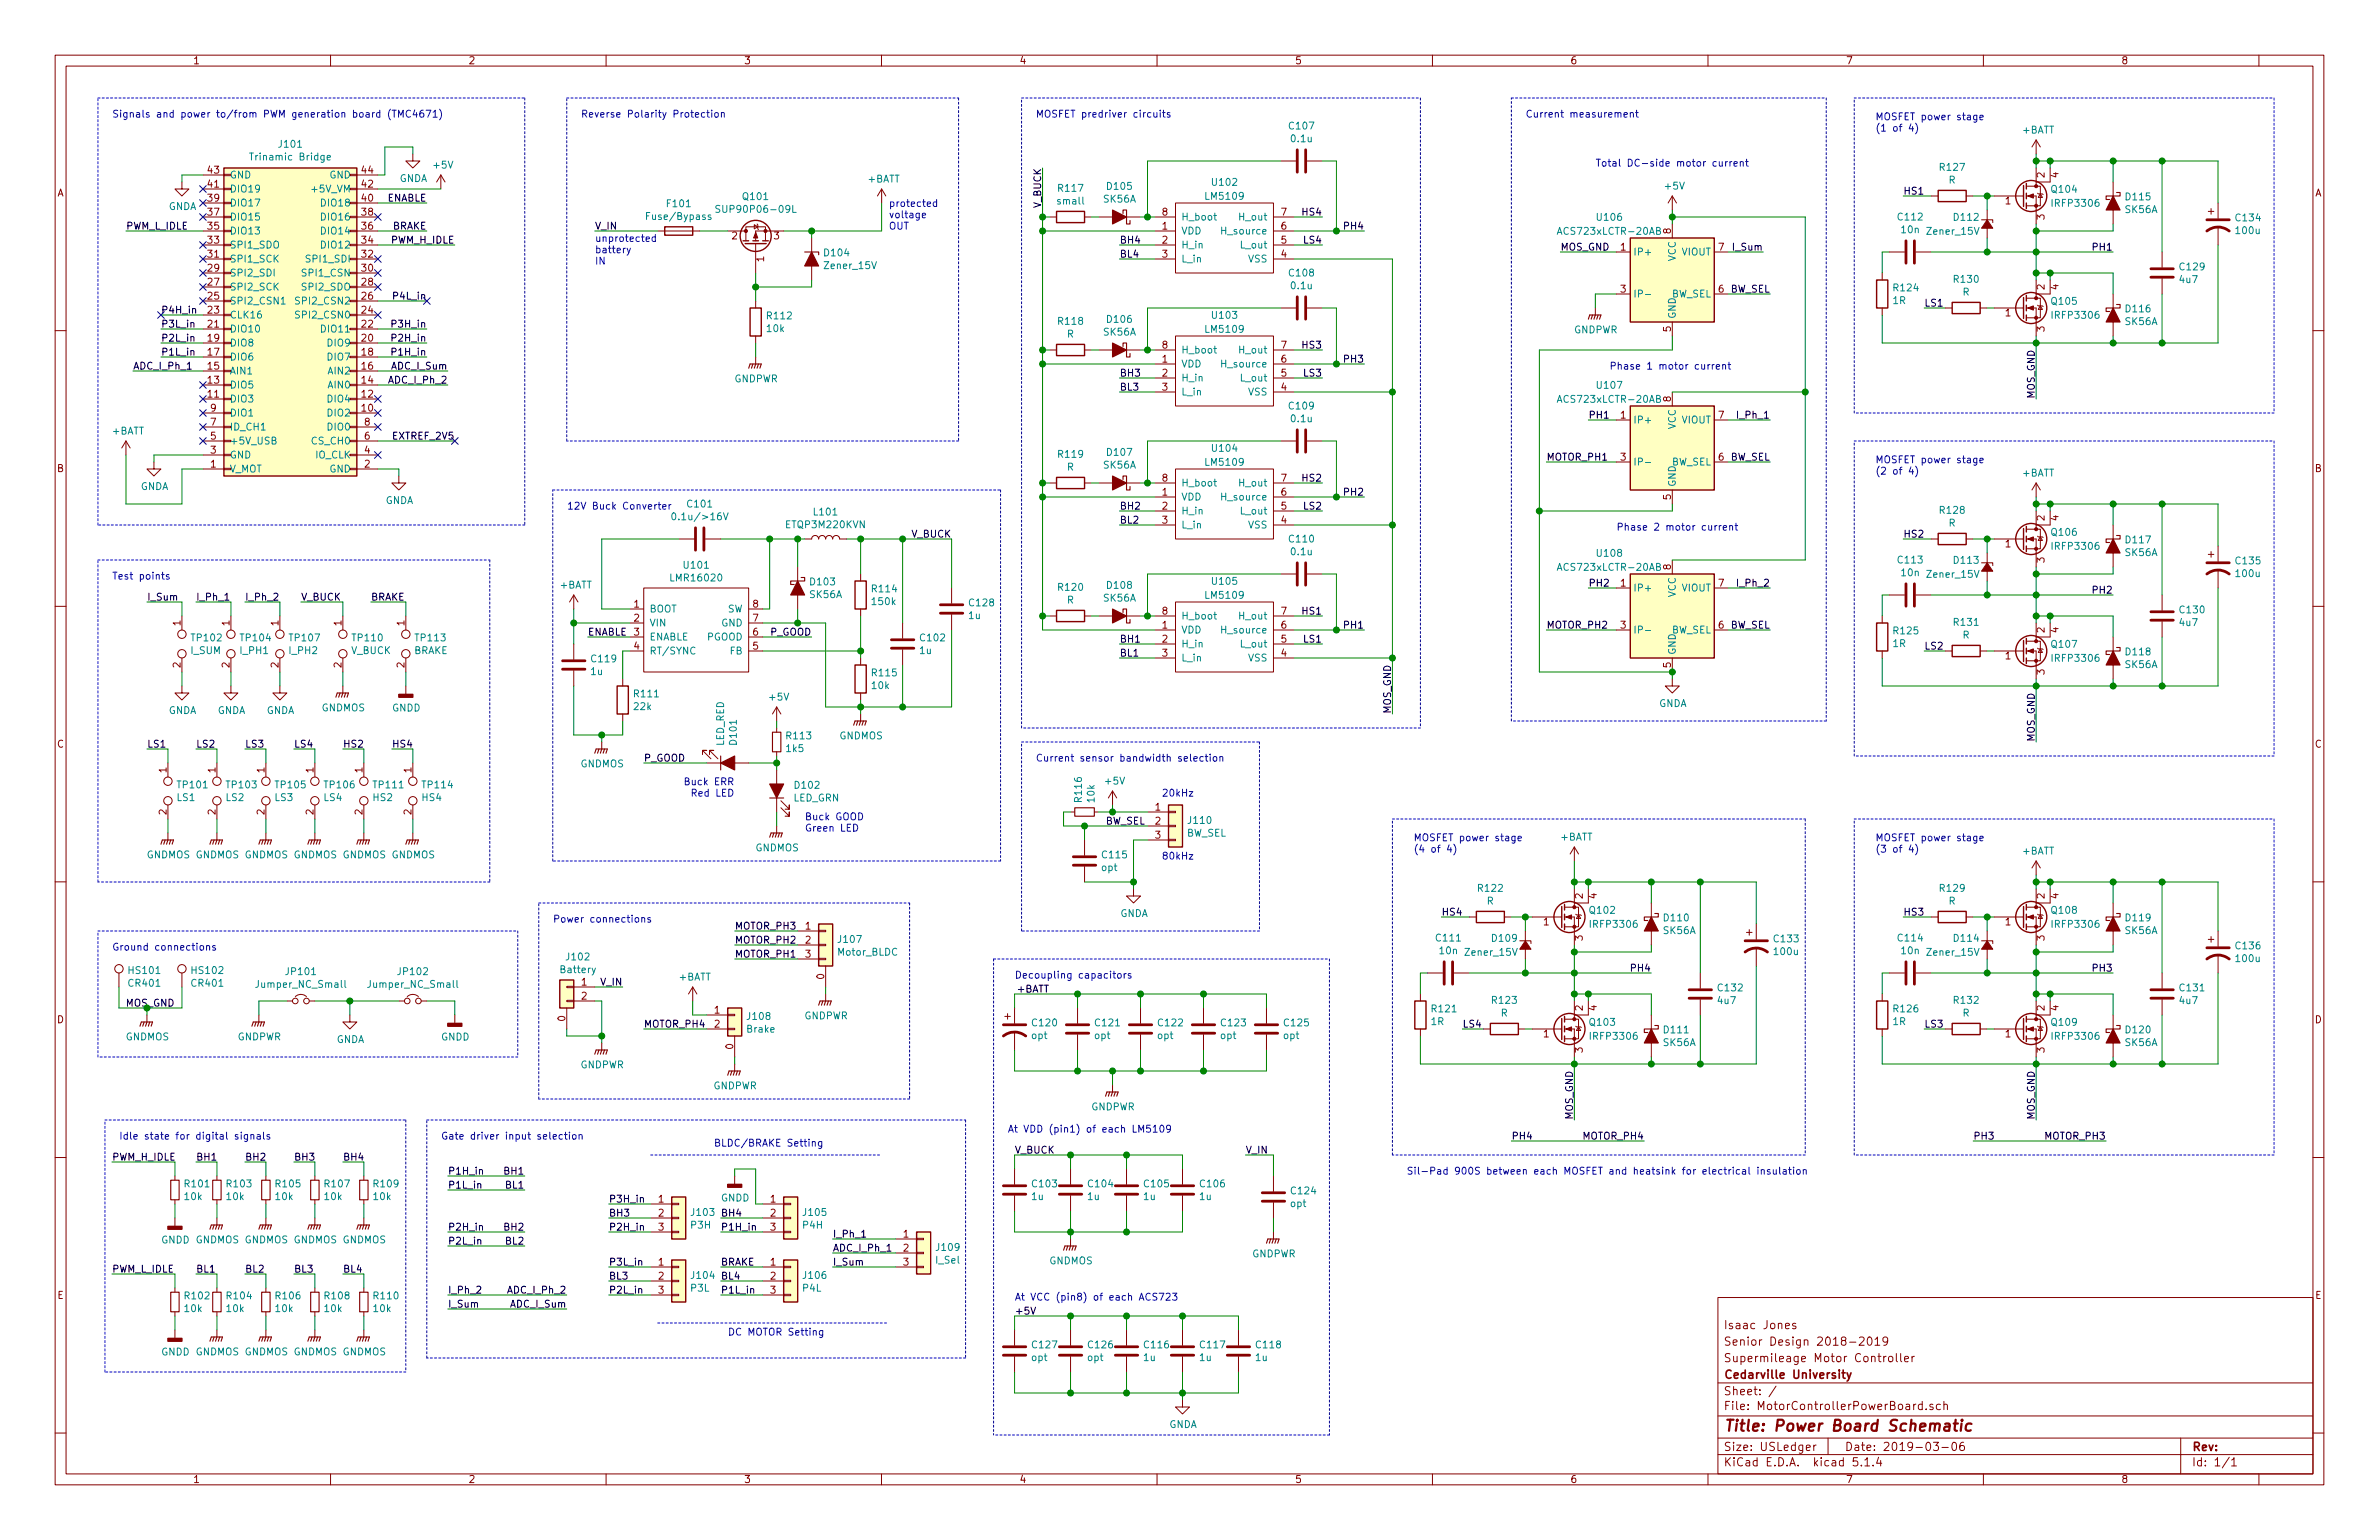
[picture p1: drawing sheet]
<svg xmlns="http://www.w3.org/2000/svg" width="432mm" height="279mm" viewBox="0 0 432 279" stroke-linecap="round" stroke-linejoin="round" font-family="sans-serif">
<defs><g id="words">
<text font-size="2.8" fill="#840000" x="312.8" y="259.7">Title: Power Board Schematic</text>
<g font-size="2.1" fill="#840000">
<text x="312.8" y="244.1">Senior Design 2018-2019</text>
<text x="312.8" y="241.1">Isaac Jones</text>
<text x="312.8" y="250.1">Cedarville University</text>
<text x="312.8" y="247.1">Supermileage Motor Controller</text>
<text x="312.8" y="255.8">File: MotorControllerPowerBoard.sch</text>
<text x="312.8" y="253.1">Sheet: /</text>
<text x="312.8" y="263.2">Size: USLedger</text>
<text x="334.8" y="263.2">Date: 2019-03-06</text>
<text x="397.8" y="263.2">Rev:</text>
<text x="312.8" y="266">KiCad E.D.A. kicad 5.1.4</text>
<text x="397.8" y="266">Id: 1/1</text>
</g>
<g font-size="1.8" fill="#840000">
<text x="35" y="11.6">1</text>
<text x="85" y="11.6">2</text>
<text x="135" y="11.6">3</text>
<text x="185" y="11.6">4</text>
<text x="235" y="11.6">5</text>
<text x="285" y="11.6">6</text>
<text x="335" y="11.6">7</text>
<text x="385" y="11.6">8</text>
<text x="10.4" y="35.6">A</text>
<text x="37.8" y="34">41</text>
<text x="37.8" y="31.5">43</text>
<text x="65.7" y="34">42</text>
<text x="65.7" y="31.5">44</text>
<text x="371.1" y="32.2" transform="rotate(-90 371.1 32.2)">2</text>
<text x="373.6" y="32.2" transform="rotate(-90 373.6 32.2)">4</text>
<text x="420.2" y="35.6">A</text>
<text x="37.8" y="41.7">35</text>
<text x="37.8" y="39.1">37</text>
<text x="37.8" y="36.6">39</text>
<text x="65.7" y="41.7">36</text>
<text x="65.7" y="39.1">38</text>
<text x="65.7" y="36.6">40</text>
<text x="211" y="41.7">1</text>
<text x="211" y="39.1">8</text>
<text x="232.6" y="41.7">6</text>
<text x="232.6" y="39.1">7</text>
<text x="364" y="37.1">1</text>
<text x="371.1" y="39.9" transform="rotate(-90 371.1 39.9)">3</text>
<text x="37.8" y="46.7">31</text>
<text x="37.8" y="44.2">33</text>
<text x="65.7" y="46.7">32</text>
<text x="65.7" y="44.2">34</text>
<text x="132.9" y="43.4">2</text>
<text x="138.7" y="47.5" transform="rotate(-90 138.7 47.5)">1</text>
<text x="140.5" y="43.4">3</text>
<text x="211" y="44.2">2</text>
<text x="211" y="46.7">3</text>
<text x="232.6" y="46.7">4</text>
<text x="232.6" y="44.2">5</text>
<text x="294.2" y="45.5">1</text>
<text x="303.3" y="42.4" transform="rotate(-90 303.3 42.4)">8</text>
<text x="311.9" y="45.5">7</text>
<text x="37.8" y="51.8">27</text>
<text x="37.8" y="49.3">29</text>
<text x="65.7" y="51.8">28</text>
<text x="65.7" y="49.3">30</text>
<text x="294.2" y="53.1">3</text>
<text x="371.1" y="52.6" transform="rotate(-90 371.1 52.6)">2</text>
<text x="373.6" y="52.6" transform="rotate(-90 373.6 52.6)">4</text>
<text x="37.8" y="59.4">21</text>
<text x="37.8" y="56.9">23</text>
<text x="37.8" y="54.4">25</text>
<text x="65.7" y="59.4">22</text>
<text x="65.7" y="56.9">24</text>
<text x="65.7" y="54.4">26</text>
<text x="364" y="57.4">1</text>
<text x="37.8" y="64.5">17</text>
<text x="37.8" y="62">19</text>
<text x="65.7" y="64.5">18</text>
<text x="65.7" y="62">20</text>
<text x="211" y="65.8">1</text>
<text x="211" y="63.2">8</text>
<text x="232.6" y="65.8">6</text>
<text x="232.6" y="63.2">7</text>
<text x="303.3" y="60.2" transform="rotate(-90 303.3 60.2)">5</text>
<text x="371.1" y="60.2" transform="rotate(-90 371.1 60.2)">3</text>
<text x="37.8" y="69.6">13</text>
<text x="37.8" y="67.1">15</text>
<text x="65.7" y="69.6">14</text>
<text x="65.7" y="67.1">16</text>
<text x="211" y="68.3">2</text>
<text x="211" y="70.9">3</text>
<text x="232.6" y="70.9">4</text>
<text x="232.6" y="68.3">5</text>
<text x="37.8" y="72.1">11</text>
<text x="38.3" y="77.2">7</text>
<text x="38.3" y="74.7">9</text>
<text x="65.7" y="74.7">10</text>
<text x="65.7" y="72.1">12</text>
<text x="66.2" y="77.2">8</text>
<text x="294.2" y="75.9">1</text>
<text x="303.3" y="72.9" transform="rotate(-90 303.3 72.9)">8</text>
<text x="311.9" y="75.9">7</text>
<text x="38.3" y="82.3">3</text>
<text x="38.3" y="79.8">5</text>
<text x="66.2" y="82.3">4</text>
<text x="66.2" y="79.8">6</text>
<text x="294.2" y="83.6">3</text>
<text x="10.4" y="85.6">B</text>
<text x="38.3" y="84.8">1</text>
<text x="66.2" y="84.8">2</text>
<text x="211" y="89.9">1</text>
<text x="211" y="87.4">8</text>
<text x="232.6" y="89.9">6</text>
<text x="232.6" y="87.4">7</text>
<text x="420.2" y="85.6">B</text>
<text x="211" y="92.5">2</text>
<text x="211" y="95">3</text>
<text x="232.6" y="95">4</text>
<text x="232.6" y="92.5">5</text>
<text x="303.3" y="90.7" transform="rotate(-90 303.3 90.7)">5</text>
<text x="371.1" y="94.5" transform="rotate(-90 371.1 94.5)">2</text>
<text x="373.6" y="94.5" transform="rotate(-90 373.6 94.5)">4</text>
<text x="364" y="99.3">1</text>
<text x="294.2" y="106.4">1</text>
<text x="303.3" y="103.4" transform="rotate(-90 303.3 103.4)">8</text>
<text x="311.9" y="106.4">7</text>
<text x="371.1" y="102.1" transform="rotate(-90 371.1 102.1)">3</text>
<text x="32.8" y="113.5" transform="rotate(-90 32.8 113.5)">1</text>
<text x="41.7" y="113.5" transform="rotate(-90 41.7 113.5)">1</text>
<text x="50.5" y="113.5" transform="rotate(-90 50.5 113.5)">1</text>
<text x="62" y="113.5" transform="rotate(-90 62 113.5)">1</text>
<text x="73.4" y="113.5" transform="rotate(-90 73.4 113.5)">1</text>
<text x="115.1" y="110.2">1</text>
<text x="115.1" y="112.8">2</text>
<text x="136.7" y="112.8">7</text>
<text x="136.7" y="110.2">8</text>
<text x="211" y="111.5">8</text>
<text x="232.6" y="111.5">7</text>
<text x="115.1" y="115.3">3</text>
<text x="115.1" y="117.9">4</text>
<text x="136.7" y="117.9">5</text>
<text x="136.7" y="115.3">6</text>
<text x="211" y="114">1</text>
<text x="211" y="116.6">2</text>
<text x="211" y="119.1">3</text>
<text x="232.6" y="119.1">4</text>
<text x="232.6" y="116.6">5</text>
<text x="232.6" y="114">6</text>
<text x="294.2" y="114">3</text>
<text x="364" y="119.6">1</text>
<text x="371.1" y="114.8" transform="rotate(-90 371.1 114.8)">2</text>
<text x="373.6" y="114.8" transform="rotate(-90 373.6 114.8)">4</text>
<text x="32.8" y="121.1" transform="rotate(-90 32.8 121.1)">2</text>
<text x="41.7" y="121.1" transform="rotate(-90 41.7 121.1)">2</text>
<text x="50.5" y="121.1" transform="rotate(-90 50.5 121.1)">2</text>
<text x="62" y="121.1" transform="rotate(-90 62 121.1)">2</text>
<text x="73.4" y="121.1" transform="rotate(-90 73.4 121.1)">2</text>
<text x="303.3" y="121.1" transform="rotate(-90 303.3 121.1)">5</text>
<text x="371.1" y="122.4" transform="rotate(-90 371.1 122.4)">3</text>
<text x="10.4" y="135.6">C</text>
<text x="420.2" y="135.6">C</text>
<text x="30.2" y="140.2" transform="rotate(-90 30.2 140.2)">1</text>
<text x="39.1" y="140.2" transform="rotate(-90 39.1 140.2)">1</text>
<text x="48" y="140.2" transform="rotate(-90 48 140.2)">1</text>
<text x="56.9" y="140.2" transform="rotate(-90 56.9 140.2)">1</text>
<text x="65.8" y="140.2" transform="rotate(-90 65.8 140.2)">1</text>
<text x="74.7" y="140.2" transform="rotate(-90 74.7 140.2)">1</text>
<text x="30.2" y="147.8" transform="rotate(-90 30.2 147.8)">2</text>
<text x="39.1" y="147.8" transform="rotate(-90 39.1 147.8)">2</text>
<text x="48" y="147.8" transform="rotate(-90 48 147.8)">2</text>
<text x="56.9" y="147.8" transform="rotate(-90 56.9 147.8)">2</text>
<text x="65.8" y="147.8" transform="rotate(-90 65.8 147.8)">2</text>
<text x="74.7" y="147.8" transform="rotate(-90 74.7 147.8)">2</text>
<text x="209.7" y="147.1">1</text>
<text x="209.7" y="149.6">2</text>
<text x="209.7" y="152.1">3</text>
<text x="280.2" y="167.9">1</text>
<text x="287.3" y="163" transform="rotate(-90 287.3 163)">2</text>
<text x="289.8" y="163" transform="rotate(-90 289.8 163)">4</text>
<text x="364" y="167.9">1</text>
<text x="371.1" y="163" transform="rotate(-90 371.1 163)">2</text>
<text x="373.6" y="163" transform="rotate(-90 373.6 163)">4</text>
<text x="146.2" y="168.7">1</text>
<text x="146.2" y="171.2">2</text>
<text x="146.2" y="173.7">3</text>
<text x="287.3" y="170.7" transform="rotate(-90 287.3 170.7)">3</text>
<text x="371.1" y="170.7" transform="rotate(-90 371.1 170.7)">3</text>
<text x="105.6" y="178.8">1</text>
<text x="149.6" y="177.6" transform="rotate(-90 149.6 177.6)">0</text>
<text x="10.4" y="185.6">D</text>
<text x="102.6" y="185.3" transform="rotate(-90 102.6 185.3)">0</text>
<text x="105.6" y="181.4">2</text>
<text x="129.7" y="183.9">1</text>
<text x="287.3" y="183.4" transform="rotate(-90 287.3 183.4)">2</text>
<text x="289.8" y="183.4" transform="rotate(-90 289.8 183.4)">4</text>
<text x="371.1" y="183.4" transform="rotate(-90 371.1 183.4)">2</text>
<text x="373.6" y="183.4" transform="rotate(-90 373.6 183.4)">4</text>
<text x="420.2" y="185.6">D</text>
<text x="129.7" y="186.4">2</text>
<text x="133.1" y="190.3" transform="rotate(-90 133.1 190.3)">0</text>
<text x="280.2" y="188.2">1</text>
<text x="287.3" y="191" transform="rotate(-90 287.3 191)">3</text>
<text x="364" y="188.2">1</text>
<text x="371.1" y="191" transform="rotate(-90 371.1 191)">3</text>
<text x="119.5" y="218.2">1</text>
<text x="119.5" y="220.7">2</text>
<text x="139.9" y="218.2">1</text>
<text x="139.9" y="220.7">2</text>
<text x="119.5" y="223.3">3</text>
<text x="139.9" y="223.3">3</text>
<text x="164" y="224.5">1</text>
<text x="164" y="227.1">2</text>
<text x="119.5" y="229.6">1</text>
<text x="119.5" y="232.2">2</text>
<text x="139.9" y="229.6">1</text>
<text x="139.9" y="232.2">2</text>
<text x="164" y="229.6">3</text>
<text x="10.4" y="235.6">E</text>
<text x="119.5" y="234.7">3</text>
<text x="139.9" y="234.7">3</text>
<text x="420.2" y="235.6">E</text>
<text x="35" y="269">1</text>
<text x="85" y="269">2</text>
<text x="135" y="269">3</text>
<text x="185" y="269">4</text>
<text x="235" y="269">5</text>
<text x="285" y="269">6</text>
<text x="335" y="269">7</text>
<text x="385" y="269">8</text>
</g>
<g font-size="1.8" fill="#0000c2">
<text x="20.3" y="21.3">Signals and power to/from PWM generation board (TMC4671)</text>
<text x="105.4" y="21.3">Reverse Polarity Protection</text>
<text x="188" y="21.3">MOSFET predriver circuits</text>
<text x="276.9" y="21.3">Current measurement</text>
<text x="340.4" y="21.8">MOSFET power stage</text>
<text x="340.4" y="23.9">(1 of 4)</text>
<text x="289.6" y="30.2">Total DC-side motor current</text>
<text x="161.3" y="37.5">protected</text>
<text x="161.3" y="39.6">voltage</text>
<text x="161.3" y="41.7">OUT</text>
<text x="107.9" y="43.9">unprotected</text>
<text x="107.9" y="45.9">battery</text>
<text x="107.9" y="48">IN</text>
<text x="292.1" y="67.1">Phase 1 motor current</text>
<text x="340.4" y="84">MOSFET power stage</text>
<text x="340.4" y="86.1">(2 of 4)</text>
<text x="102.9" y="92.5">12V Buck Converter</text>
<text x="293.4" y="96.3">Phase 2 motor current</text>
<text x="20.3" y="105.2">Test points</text>
<text x="124.8" y="142.5">Buck ERR</text>
<text x="188" y="138.2">Current sensor bandwidth selection</text>
<text x="126" y="144.5">Red LED</text>
<text x="146" y="148.8">Buck GOOD</text>
<text x="210.8" y="144.5">20kHz</text>
<text x="146" y="150.9">Green LED</text>
<text x="210.8" y="156">80kHz</text>
<text x="256.5" y="152.6">MOSFET power stage</text>
<text x="256.5" y="154.7">(4 of 4)</text>
<text x="340.4" y="152.6">MOSFET power stage</text>
<text x="340.4" y="154.7">(3 of 4)</text>
<text x="100.3" y="167.4">Power connections</text>
<text x="20.3" y="172.5">Ground connections</text>
<text x="184.1" y="177.5">Decoupling capacitors</text>
<text x="21.6" y="206.8">Idle state for digital signals</text>
<text x="80" y="206.8">Gate driver input selection</text>
<text x="129.5" y="208">BLDC/BRAKE Setting</text>
<text x="182.9" y="205.5">At VDD (pin1) of each LM5109</text>
<text x="255.3" y="213.1">Sil-Pad 900S between each MOSFET and heatsink for electrical insulation</text>
<text x="184.1" y="236">At VCC (pin8) of each ACS723</text>
<text x="132.1" y="242.3">DC MOTOR Setting</text>
</g>
<g font-size="1.8" fill="#008484">
<text x="234.1" y="23.5">C107</text>
<text x="46" y="29.1">Trinamic Bridge</text>
<text x="50.7" y="26.8">J101</text>
<text x="234.5" y="25.8">0.1u</text>
<text x="367.1" y="24.2">+BATT</text>
<text x="41.7" y="34.9">DIO19</text>
<text x="41.7" y="32.4">GND</text>
<text x="56.9" y="34.9">+5V_VM</text>
<text x="59.8" y="32.4">GND</text>
<text x="72.5" y="33">GNDA</text>
<text x="78.8" y="30.6">+5V</text>
<text x="157.5" y="33.1">+BATT</text>
<text x="192.2" y="34.8">R117</text>
<text x="201.1" y="34.4">D105</text>
<text x="220.1" y="33.7">U102</text>
<text x="302.3" y="34.4">+5V</text>
<text x="352.2" y="31">R127</text>
<text x="353.7" y="33.3">R</text>
<text x="372.5" y="35">Q104</text>
<text x="30.6" y="38.1">GNDA</text>
<text x="41.7" y="40">DIO15</text>
<text x="41.7" y="37.5">DIO17</text>
<text x="58.6" y="40">DIO16</text>
<text x="58.6" y="37.5">DIO18</text>
<text x="117.7" y="39.9">Fuse/Bypass</text>
<text x="121.2" y="37.6">F101</text>
<text x="131" y="38.6">SUP90P06-09L</text>
<text x="135" y="36.3">Q101</text>
<text x="192" y="37.1">small</text>
<text x="200.4" y="36.8">SK56A</text>
<text x="214.4" y="40">H_boot</text>
<text x="219" y="36.2">LM5109</text>
<text x="225.1" y="40">H_out</text>
<text x="290" y="40.1">U106</text>
<text x="344.6" y="40">C112</text>
<text x="354.8" y="40.1">D112</text>
<text x="372.7" y="37.5">IRFP3306</text>
<text x="385.8" y="38.7">SK56A</text>
<text x="386" y="36.3">D115</text>
<text x="405.9" y="40.2">C134</text>
<text x="41.7" y="47.6">SPI1_SCK</text>
<text x="41.7" y="45.1">SPI1_SDO</text>
<text x="41.7" y="42.5">DIO13</text>
<text x="56" y="47.6">SPI1_SDI</text>
<text x="58.6" y="45.1">DIO12</text>
<text x="58.6" y="42.5">DIO14</text>
<text x="149.7" y="46.5">D104</text>
<text x="214.4" y="42.5">VDD</text>
<text x="214.4" y="45.1">H_in</text>
<text x="214.4" y="47.6">L_in</text>
<text x="222.1" y="42.5">H_source</text>
<text x="225.3" y="45.1">L_out</text>
<text x="226.6" y="47.6">VSS</text>
<text x="283.4" y="42.6">ACS723xLCTR-20AB</text>
<text x="296.4" y="46.4">IP+</text>
<text x="304.2" y="47.4" transform="rotate(-90 304.2 47.4)">VCC</text>
<text x="305.2" y="46.4">VIOUT</text>
<text x="345.2" y="42.3">10n</text>
<text x="350" y="42.6">Zener_15V</text>
<text x="406" y="42.5">100u</text>
<text x="41.7" y="52.7">SPI2_SCK</text>
<text x="41.7" y="50.2">SPI2_SDI</text>
<text x="55.1" y="52.7">SPI2_SDO</text>
<text x="55.2" y="50.2">SPI1_CSN</text>
<text x="149.8" y="48.8">Zener_15V</text>
<text x="234.1" y="50.2">C108</text>
<text x="234.5" y="52.5">0.1u</text>
<text x="296.4" y="54">IP-</text>
<text x="303.3" y="54">BW_SEL</text>
<text x="343.8" y="52.9">R124</text>
<text x="354.8" y="51.3">R130</text>
<text x="356.2" y="53.6">R</text>
<text x="395.7" y="51.4">4u7</text>
<text x="395.8" y="49">C129</text>
<text x="41.7" y="57.8">CLK16</text>
<text x="41.7" y="55.2">SPI2_CSN1</text>
<text x="54.2" y="57.8">SPI2_CSN0</text>
<text x="54.2" y="55.2">SPI2_CSN2</text>
<text x="139.3" y="57.9">R112</text>
<text x="192.2" y="58.9">R118</text>
<text x="201.1" y="58.6">D106</text>
<text x="220.1" y="57.8">U103</text>
<text x="304.2" y="57.9" transform="rotate(-90 304.2 57.9)">GND</text>
<text x="343.6" y="55.2">1R</text>
<text x="372.5" y="55.3">Q105</text>
<text x="372.7" y="57.8">IRFP3306</text>
<text x="385.8" y="59">SK56A</text>
<text x="386" y="56.7">D116</text>
<text x="41.7" y="65.4">DIO6</text>
<text x="41.7" y="62.9">DIO8</text>
<text x="41.7" y="60.3">DIO10</text>
<text x="58.6" y="60.3">DIO11</text>
<text x="59.6" y="65.4">DIO7</text>
<text x="59.6" y="62.9">DIO9</text>
<text x="139.3" y="60.2">10k</text>
<text x="193.7" y="61.2">R</text>
<text x="200.4" y="60.9">SK56A</text>
<text x="214.4" y="64.1">H_boot</text>
<text x="219" y="60.4">LM5109</text>
<text x="225.1" y="64.1">H_out</text>
<text x="285.6" y="60.5">GNDPWR</text>
<text x="41.7" y="70.5">DIO5</text>
<text x="41.7" y="67.9">AIN1</text>
<text x="59.7" y="70.5">AIN0</text>
<text x="59.7" y="67.9">AIN2</text>
<text x="133.2" y="69.4">GNDPWR</text>
<text x="214.4" y="66.7">VDD</text>
<text x="214.4" y="69.2">H_in</text>
<text x="214.4" y="71.8">L_in</text>
<text x="222.1" y="66.7">H_source</text>
<text x="225.3" y="69.2">L_out</text>
<text x="226.6" y="71.8">VSS</text>
<text x="290" y="70.5">U107</text>
<text x="41.7" y="73">DIO3</text>
<text x="41.7" y="75.6">DIO1</text>
<text x="59.6" y="75.6">DIO2</text>
<text x="59.6" y="73">DIO4</text>
<text x="234.1" y="74.3">C109</text>
<text x="234.5" y="76.6">0.1u</text>
<text x="283.4" y="73.1">ACS723xLCTR-20AB</text>
<text x="296.4" y="76.8">IP+</text>
<text x="304.2" y="77.9" transform="rotate(-90 304.2 77.9)">VCC</text>
<text x="305.2" y="76.8">VIOUT</text>
<text x="20.4" y="78.8">+BATT</text>
<text x="41.7" y="83.2">GND</text>
<text x="41.7" y="80.6">+5V_USB</text>
<text x="41.7" y="78.1">ID_CH1</text>
<text x="56.8" y="80.6">CS_CH0</text>
<text x="57.3" y="83.2">IO_CLK</text>
<text x="59.6" y="78.1">DIO0</text>
<text x="192.2" y="83.1">R119</text>
<text x="201.1" y="82.7">D107</text>
<text x="220.1" y="82">U104</text>
<text x="25.5" y="88.9">GNDA</text>
<text x="41.7" y="85.7">V_MOT</text>
<text x="59.8" y="85.7">GND</text>
<text x="193.7" y="85.4">R</text>
<text x="200.4" y="85">SK56A</text>
<text x="214.4" y="88.3">H_boot</text>
<text x="219" y="84.5">LM5109</text>
<text x="225.1" y="88.3">H_out</text>
<text x="296.4" y="84.5">IP-</text>
<text x="303.3" y="84.5">BW_SEL</text>
<text x="304.2" y="88.4" transform="rotate(-90 304.2 88.4)">GND</text>
<text x="367.1" y="86.5">+BATT</text>
<text x="69.9" y="91.4">GNDA</text>
<text x="122.9" y="94.4">0.1u/&gt;16V</text>
<text x="124.9" y="92.1">C101</text>
<text x="142.8" y="95.8">ETQP3M220KVN</text>
<text x="147.8" y="93.5">L101</text>
<text x="214.4" y="90.8">VDD</text>
<text x="214.4" y="93.3">H_in</text>
<text x="214.4" y="95.9">L_in</text>
<text x="222.1" y="90.8">H_source</text>
<text x="225.3" y="93.3">L_out</text>
<text x="226.6" y="95.9">VSS</text>
<text x="352.2" y="93.2">R128</text>
<text x="353.7" y="95.5">R</text>
<text x="234.1" y="98.4">C110</text>
<text x="234.5" y="100.7">0.1u</text>
<text x="290" y="101">U108</text>
<text x="372.5" y="97.2">Q106</text>
<text x="372.7" y="99.7">IRFP3306</text>
<text x="385.8" y="100.9">SK56A</text>
<text x="386" y="98.6">D117</text>
<text x="101.7" y="106.8">+BATT</text>
<text x="122" y="105.5">LMR16020</text>
<text x="124.3" y="103.2">U101</text>
<text x="147.2" y="106.2">D103</text>
<text x="158.4" y="107.5">R114</text>
<text x="192.2" y="107.2">R120</text>
<text x="201.1" y="106.8">D108</text>
<text x="220.1" y="106.1">U105</text>
<text x="283.4" y="103.6">ACS723xLCTR-20AB</text>
<text x="296.4" y="107.3">IP+</text>
<text x="305.2" y="107.3">VIOUT</text>
<text x="344.6" y="102.2">C113</text>
<text x="345.2" y="104.5">10n</text>
<text x="350" y="104.8">Zener_15V</text>
<text x="354.8" y="102.3">D113</text>
<text x="405.9" y="102.4">C135</text>
<text x="406" y="104.7">100u</text>
<text x="117.9" y="111.1">BOOT</text>
<text x="117.9" y="113.7">VIN</text>
<text x="130.9" y="113.7">GND</text>
<text x="132" y="111.1">SW</text>
<text x="147" y="108.5">SK56A</text>
<text x="158.4" y="109.8">150k</text>
<text x="175.9" y="112.3">1u</text>
<text x="176" y="110">C128</text>
<text x="193.7" y="109.5">R</text>
<text x="200.4" y="109.1">SK56A</text>
<text x="214.4" y="112.4">H_boot</text>
<text x="219" y="108.6">LM5109</text>
<text x="225.1" y="112.4">H_out</text>
<text x="304.2" y="108.4" transform="rotate(-90 304.2 108.4)">VCC</text>
<text x="354.8" y="113.5">R131</text>
<text x="395.7" y="113.6">4u7</text>
<text x="395.8" y="111.3">C130</text>
<text x="34.6" y="118.7">I_SUM</text>
<text x="34.9" y="116.4">TP102</text>
<text x="43.7" y="118.7">I_PH1</text>
<text x="43.8" y="116.4">TP104</text>
<text x="52.6" y="118.7">I_PH2</text>
<text x="52.7" y="116.4">TP107</text>
<text x="63.7" y="118.7">V_BUCK</text>
<text x="64.1" y="116.4">TP110</text>
<text x="75.1" y="118.7">BRAKE</text>
<text x="75.5" y="116.4">TP113</text>
<text x="117.9" y="116.2">ENABLE</text>
<text x="117.9" y="118.7">RT/SYNC</text>
<text x="128.3" y="116.2">PGOOD</text>
<text x="132.5" y="118.7">FB</text>
<text x="167" y="118.7">1u</text>
<text x="167.2" y="116.4">C102</text>
<text x="214.4" y="114.9">VDD</text>
<text x="214.4" y="117.5">H_in</text>
<text x="222.1" y="114.9">H_source</text>
<text x="225.3" y="117.5">L_out</text>
<text x="296.4" y="114.9">IP-</text>
<text x="303.3" y="114.9">BW_SEL</text>
<text x="304.2" y="118.9" transform="rotate(-90 304.2 118.9)">GND</text>
<text x="343.6" y="117.4">1R</text>
<text x="343.8" y="115.1">R125</text>
<text x="356.2" y="115.8">R</text>
<text x="372.5" y="117.5">Q107</text>
<text x="386" y="118.9">D118</text>
<text x="107.3" y="122.5">1u</text>
<text x="107.5" y="120.2">C119</text>
<text x="158.3" y="125">10k</text>
<text x="158.4" y="122.7">R115</text>
<text x="214.4" y="120">L_in</text>
<text x="226.6" y="120">VSS</text>
<text x="372.7" y="120.1">IRFP3306</text>
<text x="385.8" y="121.2">SK56A</text>
<text x="30.6" y="129.5">GNDA</text>
<text x="39.4" y="129.5">GNDA</text>
<text x="48.3" y="129.5">GNDA</text>
<text x="58.4" y="129.1">GNDMOS</text>
<text x="71.2" y="129.1">GNDD</text>
<text x="115.1" y="128.8">22k</text>
<text x="115.2" y="126.5">R111</text>
<text x="139.8" y="127.1">+5V</text>
<text x="301.1" y="128.3">GNDA</text>
<text x="131.4" y="135.4" transform="rotate(-90 131.4 135.4)">LED_RED</text>
<text x="133.7" y="135" transform="rotate(-90 133.7 135)">D101</text>
<text x="142.8" y="136.4">1k5</text>
<text x="142.9" y="134.1">R113</text>
<text x="152.3" y="134.1">GNDMOS</text>
<text x="32.4" y="143">TP101</text>
<text x="41.2" y="143">TP103</text>
<text x="50.1" y="143">TP105</text>
<text x="59" y="143">TP106</text>
<text x="67.9" y="143">TP111</text>
<text x="76.8" y="143">TP114</text>
<text x="105.4" y="139.2">GNDMOS</text>
<text x="144.4" y="143.1">D102</text>
<text x="200.7" y="142.3">+5V</text>
<text x="32.1" y="145.3">LS1</text>
<text x="41" y="145.3">LS2</text>
<text x="49.9" y="145.3">LS3</text>
<text x="58.8" y="145.3">LS4</text>
<text x="67.8" y="145.3">HS2</text>
<text x="76.7" y="145.3">HS4</text>
<text x="144" y="145.4">LED_GRN</text>
<text x="196.4" y="145.4" transform="rotate(-90 196.4 145.4)">R116</text>
<text x="198.7" y="145.5" transform="rotate(-90 198.7 145.5)">10k</text>
<text x="215.8" y="149.5">J110</text>
<text x="26.6" y="155.7">GNDMOS GNDMOS GNDMOS GNDMOS GNDMOS GNDMOS</text>
<text x="137.1" y="154.5">GNDMOS</text>
<text x="200.2" y="155.7">C115</text>
<text x="215.3" y="151.8">BW_SEL</text>
<text x="283.3" y="152.5">+BATT</text>
<text x="367.1" y="155">+BATT</text>
<text x="200" y="158">opt</text>
<text x="268.4" y="161.8">R122</text>
<text x="352.2" y="161.8">R129</text>
<text x="203.3" y="166.4">GNDA</text>
<text x="269.9" y="164.1">R</text>
<text x="288.7" y="165.8">Q102</text>
<text x="302.1" y="167.2">D110</text>
<text x="353.7" y="164.1">R</text>
<text x="372.5" y="165.8">Q108</text>
<text x="386" y="167.2">D119</text>
<text x="152.1" y="173.4">Motor_BLDC</text>
<text x="152.3" y="171.1">J107</text>
<text x="260.8" y="170.8">C111</text>
<text x="261.4" y="173.1">10n</text>
<text x="266.1" y="173.4">Zener_15V</text>
<text x="270.9" y="170.9">D109</text>
<text x="288.9" y="168.3">IRFP3306</text>
<text x="302" y="169.5">SK56A</text>
<text x="322.1" y="171">C133</text>
<text x="322.1" y="173.3">100u</text>
<text x="344.6" y="170.8">C114</text>
<text x="345.2" y="173.1">10n</text>
<text x="350" y="173.4">Zener_15V</text>
<text x="354.8" y="170.9">D114</text>
<text x="372.7" y="168.3">IRFP3306</text>
<text x="385.8" y="169.5">SK56A</text>
<text x="405.9" y="172.2">C136</text>
<text x="23.5" y="179">CR401</text>
<text x="23.5" y="176.7">HS101</text>
<text x="34.9" y="179">CR401</text>
<text x="35" y="176.7">HS102</text>
<text x="46.8" y="179.2">Jumper_NC_Small</text>
<text x="52.1" y="176.9">JP101</text>
<text x="67.1" y="179.2">Jumper_NC_Small</text>
<text x="72.4" y="176.9">JP102</text>
<text x="101.9" y="176.6">Battery</text>
<text x="102.9" y="174.2">J102</text>
<text x="123.2" y="177.9">+BATT</text>
<text x="311.9" y="179.9">C132</text>
<text x="395.8" y="179.9">C131</text>
<text x="406" y="174.5">100u</text>
<text x="135.8" y="185">J108</text>
<text x="145.9" y="184.9">GNDPWR</text>
<text x="259.8" y="186">1R</text>
<text x="260" y="183.7">R121</text>
<text x="270.9" y="182.1">R123</text>
<text x="272.4" y="184.4">R</text>
<text x="311.9" y="182.2">4u7</text>
<text x="343.6" y="186">1R</text>
<text x="343.8" y="183.7">R126</text>
<text x="354.8" y="182.1">R132</text>
<text x="356.2" y="184.4">R</text>
<text x="395.7" y="182.2">4u7</text>
<text x="22.8" y="188.7">GNDMOS</text>
<text x="43.1" y="188.7">GNDPWR</text>
<text x="61" y="189.2">GNDA</text>
<text x="80.1" y="188.8">GNDD</text>
<text x="135.6" y="187.4">Brake</text>
<text x="187.3" y="188.5">opt</text>
<text x="187.5" y="186.2">C120</text>
<text x="198.7" y="188.5">opt</text>
<text x="198.9" y="186.2">C121</text>
<text x="210.1" y="188.5">opt</text>
<text x="210.3" y="186.2">C122</text>
<text x="221.6" y="188.5">opt</text>
<text x="221.8" y="186.2">C123</text>
<text x="233" y="188.5">opt</text>
<text x="233.2" y="186.2">C125</text>
<text x="288.7" y="186.1">Q103</text>
<text x="288.9" y="188.6">IRFP3306</text>
<text x="302" y="189.8">SK56A</text>
<text x="302.1" y="187.5">D111</text>
<text x="372.5" y="186.1">Q109</text>
<text x="372.7" y="188.6">IRFP3306</text>
<text x="385.8" y="189.8">SK56A</text>
<text x="386" y="187.5">D120</text>
<text x="105.3" y="193.8">GNDPWR</text>
<text x="129.4" y="197.6">GNDPWR</text>
<text x="198" y="201.4">GNDPWR</text>
<text x="33.7" y="215.4">R101</text>
<text x="41.3" y="215.4">R103</text>
<text x="50.2" y="215.4">R105</text>
<text x="59.1" y="215.4">R107</text>
<text x="67.9" y="215.4">R109</text>
<text x="187.5" y="215.4">C103</text>
<text x="197.6" y="215.4">C104</text>
<text x="207.8" y="215.4">C105</text>
<text x="218" y="215.4">C106</text>
<text x="33.6" y="217.7">10k</text>
<text x="41.2" y="217.7">10k</text>
<text x="50.1" y="217.7">10k</text>
<text x="59" y="217.7">10k</text>
<text x="67.9" y="217.7">10k</text>
<text x="125.6" y="220.6">J103</text>
<text x="130.9" y="218">GNDD</text>
<text x="145.9" y="220.6">J105</text>
<text x="187.3" y="217.7">1u</text>
<text x="197.5" y="217.7">1u</text>
<text x="207.6" y="217.7">1u</text>
<text x="217.8" y="217.7">1u</text>
<text x="234.3" y="219">opt</text>
<text x="234.5" y="216.7">C124</text>
<text x="29.3" y="225.6">GNDD GNDMOS GNDMOS GNDMOS GNDMOS</text>
<text x="125.5" y="222.9">P3H</text>
<text x="145.8" y="222.9">P4H</text>
<text x="170.1" y="226.9">J109</text>
<text x="125.6" y="232">J104</text>
<text x="145.9" y="232">J106</text>
<text x="170" y="229.3">I_Sel</text>
<text x="190.4" y="229.4">GNDMOS</text>
<text x="227.2" y="228.1">GNDPWR</text>
<text x="33.6" y="238">10k</text>
<text x="33.7" y="235.7">R102</text>
<text x="41.2" y="238">10k</text>
<text x="41.3" y="235.7">R104</text>
<text x="50.1" y="238">10k</text>
<text x="50.2" y="235.7">R106</text>
<text x="59" y="238">10k</text>
<text x="59.1" y="235.7">R108</text>
<text x="67.9" y="238">10k</text>
<text x="67.9" y="235.7">R110</text>
<text x="125.4" y="234.3">P3L</text>
<text x="145.7" y="234.3">P4L</text>
<text x="29.3" y="245.9">GNDD GNDMOS GNDMOS GNDMOS GNDMOS</text>
<text x="187.5" y="244.6">C127</text>
<text x="197.6" y="244.6">C126</text>
<text x="207.8" y="244.6">C116</text>
<text x="218" y="244.6">C117</text>
<text x="228.1" y="244.6">C118</text>
<text x="187.3" y="246.9">opt</text>
<text x="197.4" y="246.9">opt</text>
<text x="207.6" y="246.9">1u</text>
<text x="217.8" y="246.9">1u</text>
<text x="227.9" y="246.9">1u</text>
<text x="212.2" y="259.1">GNDA</text>
</g>
<g font-size="1.8">
<text x="345.4" y="35.3">HS1</text>
<text x="22.9" y="41.7">PWM_L_IDLE</text>
<text x="70.2" y="36.6">ENABLE</text>
<text x="71.2" y="41.7">BRAKE</text>
<text x="107.9" y="41.7">V_IN</text>
<text x="189" y="37.7" transform="rotate(-90 189 37.7)">V_BUCK</text>
<text x="236.6" y="39.1">HS4</text>
<text x="244.2" y="41.7">PH4</text>
<text x="70.9" y="44.2">PWM_H_IDLE</text>
<text x="203.2" y="44.2">BH4</text>
<text x="203.2" y="46.7">BL4</text>
<text x="236.8" y="44.2">LS4</text>
<text x="283.2" y="45.5">MOS_GND</text>
<text x="314.7" y="45.5">I_Sum</text>
<text x="380.1" y="45.5">PH1</text>
<text x="311.9" y="53.1">6 BW_SEL</text>
<text x="29.2" y="56.9">P4H_in</text>
<text x="29.2" y="59.4">P3L_in</text>
<text x="71.5" y="59.4">P3H_in</text>
<text x="71.7" y="54.4">P4L_in</text>
<text x="349.2" y="55.6">LS1</text>
<text x="29.2" y="62">P2L_in</text>
<text x="29.2" y="64.5">P1L_in</text>
<text x="71.5" y="64.5">P1H_in</text>
<text x="71.5" y="62">P2H_in</text>
<text x="236.6" y="63.2">HS3</text>
<text x="244.2" y="65.8">PH3</text>
<text x="24.1" y="67.1">ADC_I_Ph_1</text>
<text x="70.8" y="69.6">ADC_I_Ph_2</text>
<text x="71.1" y="67.1">ADC_I_Sum</text>
<text x="203.2" y="70.9">BL3</text>
<text x="203.2" y="68.3">BH3</text>
<text x="236.8" y="68.3">LS3</text>
<text x="288.3" y="75.9">PH1</text>
<text x="315.6" y="75.9">I_Ph_1</text>
<text x="369.3" y="72.4" transform="rotate(-90 369.3 72.4)">MOS_GND</text>
<text x="71.5" y="79.8">EXTREF_2V5</text>
<text x="280.7" y="83.6">MOTOR_PH1</text>
<text x="311.9" y="83.6">6 BW_SEL</text>
<text x="236.6" y="87.4">HS2</text>
<text x="244.2" y="89.9">PH2</text>
<text x="203.2" y="92.5">BH2</text>
<text x="203.2" y="95">BL2</text>
<text x="236.8" y="92.5">LS2</text>
<text x="165.5" y="97.5">V_BUCK</text>
<text x="345.4" y="97.5">HS2</text>
<text x="288.3" y="106.4">PH2</text>
<text x="315.6" y="106.4">I_Ph_2</text>
<text x="380.1" y="107.7">PH2</text>
<text x="26.7" y="109">I_Sum</text>
<text x="35.6" y="109">I_Ph_1</text>
<text x="44.4" y="109">I_Ph_2</text>
<text x="54.6" y="109">V_BUCK</text>
<text x="67.3" y="109">BRAKE</text>
<text x="236.6" y="111.5">HS1</text>
<text x="106.7" y="115.3">ENABLE</text>
<text x="139.8" y="115.3">P_GOOD</text>
<text x="203.2" y="116.6">BH1</text>
<text x="203.2" y="119.1">BL1</text>
<text x="236.8" y="116.6">LS1</text>
<text x="244.2" y="114">PH1</text>
<text x="280.7" y="114">MOTOR_PH2</text>
<text x="311.9" y="114">6 BW_SEL</text>
<text x="349.2" y="117.9">LS2</text>
<text x="252.5" y="129.5" transform="rotate(-90 252.5 129.5)">MOS_GND</text>
<text x="26.7" y="135.6">LS1</text>
<text x="35.6" y="135.6">LS2</text>
<text x="44.4" y="135.6">LS3</text>
<text x="53.3" y="135.6">LS4</text>
<text x="62.2" y="135.6">HS2</text>
<text x="71.1" y="135.6">HS4</text>
<text x="369.3" y="134.6" transform="rotate(-90 369.3 134.6)">MOS_GND</text>
<text x="116.8" y="138.2">P_GOOD</text>
<text x="200.7" y="149.6">BW_SEL</text>
<text x="261.6" y="166.1">HS4</text>
<text x="345.4" y="166.1">HS3</text>
<text x="133.3" y="173.7">MOTOR_PH1</text>
<text x="133.3" y="171.2">MOTOR_PH2</text>
<text x="133.3" y="168.7">MOTOR_PH3</text>
<text x="109.1" y="178.8">V_IN</text>
<text x="296.3" y="176.3">PH4</text>
<text x="380.1" y="176.3">PH3</text>
<text x="184.8" y="180.1">+BATT</text>
<text x="116.8" y="186.4">MOTOR_PH4</text>
<text x="265.4" y="186.4">LS4</text>
<text x="349.2" y="186.4">LS3</text>
<text x="285.5" y="203.2" transform="rotate(-90 285.5 203.2)">MOS_GND</text>
<text x="369.3" y="203.2" transform="rotate(-90 369.3 203.2)">MOS_GND</text>
<text x="184.1" y="209.3">V_BUCK</text>
<text x="226.1" y="209.3">V_IN</text>
<text x="274.3" y="206.8">PH4</text>
<text x="287.5" y="206.8">MOTOR_PH4</text>
<text x="358.1" y="206.8">PH3</text>
<text x="371.3" y="206.8">MOTOR_PH3</text>
<text x="20.3" y="210.6">PWM_H_IDLE</text>
<text x="35.6" y="210.6">BH1</text>
<text x="44.4" y="210.6">BH2</text>
<text x="53.3" y="210.6">BH3</text>
<text x="62.2" y="210.6">BH4</text>
<text x="81.3" y="215.6">P1L_in</text>
<text x="81.3" y="213.1">P1H_in</text>
<text x="91.7" y="213.1">BH1</text>
<text x="91.9" y="215.6">BL1</text>
<text x="110.5" y="220.7">BH3</text>
<text x="110.5" y="218.2">P3H_in</text>
<text x="130.8" y="220.7">BH4</text>
<text x="81.3" y="225.8">P2L_in</text>
<text x="81.3" y="223.3">P2H_in</text>
<text x="91.7" y="223.3">BH2</text>
<text x="91.9" y="225.8">BL2</text>
<text x="110.5" y="223.3">P2H_in</text>
<text x="130.8" y="223.3">P1H_in</text>
<text x="151.1" y="224.5">I_Ph_1</text>
<text x="151.1" y="227.1">ADC_I_Ph_1</text>
<text x="20.3" y="230.9">PWM_L_IDLE</text>
<text x="35.6" y="230.9">BL1</text>
<text x="44.4" y="230.9">BL2</text>
<text x="53.3" y="230.9">BL3</text>
<text x="62.2" y="230.9">BL4</text>
<text x="110.5" y="232.2">BL3</text>
<text x="110.5" y="229.6">P3L_in</text>
<text x="130.8" y="232.2">BL4</text>
<text x="130.8" y="229.6">BRAKE</text>
<text x="151.1" y="229.6">I_Sum</text>
<text x="81.3" y="234.7">I_Ph_2</text>
<text x="81.3" y="237.2">I_Sum</text>
<text x="92.4" y="234.7">ADC_I_Ph_2</text>
<text x="92.7" y="237.2">ADC_I_Sum</text>
<text x="110.5" y="234.7">P2L_in</text>
<text x="130.8" y="234.7">P1L_in</text>
<text x="184.1" y="238.5">+5V</text>
</g>
<text font-size="1.8" fill="#008400" x="22.8" y="182.6">MOS_GND</text>
</g></defs>
<g fill="none" stroke="#840000" stroke-width=".18">
<path d="M10 10h411.8v259.4h-411.8zM12 12h407.8v255.4h-407.8zM60 10v2M110 10v2M160 10v2M210 10v2M260 10v2M310 10v2M360 10v2M410 10v2M33 33v1.3h1.3l-1.3 1.3-1.3-1.3h1.3M36.8 39.4h3.8"/>
<path d="M36.8 36.8h3.8M36.8 34.3h3.8M36.8 31.8h3.8M40.6 31.6h1.3v.3h-1.3zM40.6 34.2h1.3v.2h-1.3zM40.6 36.7h1.3v.3h-1.3zM40.6 39.2h1.3v.3h-1.3zM63.5 31.6h1.3v.3h-1.3zM63.5 34.2h1.3v.2h-1.3zM63.5 36.7h1.3v.3h-1.3zM63.5 39.2h1.3v.3h-1.3zM64.8 39.4h3.8"/>
<path d="M64.8 36.8h3.8M64.8 34.3h3.8M64.8 31.8h3.8M74.9 27.9v1.3h1.3l-1.3 1.3-1.2-1.3h1.2M80 31.8l-.8 1.2M80 31.8v2.5M80 31.8l.8 1.2M160 34.3l-.7 1.3M160 34.3v2.5M160 34.3l.8 1.3M190.5 39.4h1.3M196.8 39.4h1.3"/>
<path d="M199.4 39.4h7.6M209.5 39.4h3.9M213.4 36.8h17.7v12.7h-17.7zM231.1 39.4h3.8M232.4 29.2h2.8M237.2 29.2h2.8M303.5 35.6v2.5M303.5 35.6l-.7 1.2M303.5 35.6l.8 1.2M350.5 35.6h1.3M356.9 35.6h1.2M359.7 39.9h2v.5"/>
<path d="M360.7 38.1v5.1M361.9 35.6h5.1M367.1 35.6h.2M367.8 35.6h1.8v5M367.8 33.8h1.8M369.6 33.8h.7v3.5h-2.5M369.6 25.4v2.5M369.6 30.5v3.3M369.6 25.4l-.8 1.3M369.6 25.4l.7 1.3M369.8 35.1l.2 .1h.7l.1 .1M370.3 35.2l.4 .6h-.7z"/>
<path d="M372.1 30.5v2.5h-2.5M383.5 33v7.6M400.8 38.4h1M401.3 37.8v1.1M402.6 36.8v2.8M10 60h2M36.8 41.9h3.8M36.8 44.5h3.8M36.8 47h3.8M36.8 59.7h3.8M36.8 57.2h3.8M36.8 54.6h3.8"/>
<path d="M36.8 52.1h3.8M36.8 49.5h3.8M40.6 41.8h1.3v.2h-1.3zM40.6 44.3h1.3v.3h-1.3zM40.6 46.9h1.3v.2h-1.3zM40.6 49.4h1.3v.3h-1.3zM40.6 51.9h1.3v.3h-1.3zM40.6 54.5h1.3v.2h-1.3zM40.6 57h1.3v.3h-1.3zM40.6 59.6h1.3v.2h-1.3zM63.5 41.8h1.3v.2h-1.3zM63.5 44.3h1.3v.3h-1.3z"/>
<path d="M63.5 46.9h1.3v.2h-1.3zM63.5 49.4h1.3v.3h-1.3zM63.5 51.9h1.3v.3h-1.3zM63.5 54.5h1.3v.2h-1.3zM63.5 57h1.3v.3h-1.3zM63.5 59.6h1.3v.2h-1.3zM64.8 41.9h3.8M64.8 44.5h3.8M64.8 47h3.8M64.8 59.7h3.8M64.8 57.2h3.8M64.8 54.6h3.8"/>
<path d="M64.8 52.1h3.8M64.8 49.5h3.8M119.4 41.9h7.6M132.1 41.9h3.3M135.4 41.9v-.8h3.5v2.6M135.4 41.9v1.8M136.9 40.8l.6 .3-.6 .4zM137.2 44.2v.2M137.2 44.5v5M137.2 54.6v1.3M137.4 40.6l.1 .2v.7l.2 .2M142.2 41.9h-5v1.8"/>
<path d="M147.3 43.2v7.6M209.5 41.9h3.9M209.5 44.5h3.9M209.5 47h3.9M231.1 41.9h3.8M231.1 44.5h3.8M231.1 47h3.8M232.4 55.9h2.8M237.2 55.9h2.8M289.6 55.9v1.3M293.4 45.7h2.5M293.4 53.3h2.5"/>
<path d="M303.5 40.6v2.6M303.5 58.4v2.6M311.1 45.7h2.6M311.1 53.3h2.6M341.6 49.5v1.3M341.6 55.9v1.3M342.9 45.7h2.8M347.7 45.7h2.8M353.1 55.9h1.2M359.4 55.9h1.3M361.9 55.9h5.1M367.1 55.9h.2"/>
<path d="M367.8 55.9h1.8v5.1M367.8 54.1h1.8M369.6 54.1h.7v3.6h-2.5M369.6 50.8v3.3M369.8 55.4l.2 .1h.7l.1 .1M370.3 55.5l.4 .6h-.7zM372.1 50.8v2.5h-2.5M383.5 53.3v7.7M392.4 45.7v2.8M392.4 50.5v2.8M402.6 41.1v3.4M419.8 60h2"/>
<path d="M36.8 74.9h3.8M36.8 72.4h3.8M36.8 69.9h3.8M36.8 67.3h3.8M36.8 64.8h3.8M36.8 62.2h3.8M36.8 77.5h3.8M40.6 62.1h1.3v.3h-1.3zM40.6 64.6h1.3v.3h-1.3zM40.6 67.2h1.3v.2h-1.3zM40.6 69.7h1.3v.3h-1.3zM40.6 72.3h1.3v.2h-1.3z"/>
<path d="M40.6 74.8h1.3v.3h-1.3zM40.6 77.3h1.3v.3h-1.3zM40.6 79.9h1.3v.2h-1.3zM63.5 62.1h1.3v.3h-1.3zM63.5 64.6h1.3v.3h-1.3zM63.5 67.2h1.3v.2h-1.3zM63.5 69.7h1.3v.3h-1.3zM63.5 72.3h1.3v.2h-1.3zM63.5 74.8h1.3v.3h-1.3zM63.5 77.3h1.3v.3h-1.3zM63.5 79.9h1.3v.2h-1.3zM64.8 74.9h3.8"/>
<path d="M64.8 72.4h3.8M64.8 69.9h3.8M64.8 67.3h3.8M64.8 64.8h3.8M64.8 62.2h3.8M64.8 77.5h3.8M137.2 61v1.2M137.2 64.8v1.2M190.5 63.5h1.3M196.8 63.5h1.3M199.4 63.5h7.6M209.5 63.5h3.9"/>
<path d="M209.5 66h3.9M209.5 68.6h3.9M209.5 71.1h3.9M213.4 61h17.7v12.7h-17.7zM231.1 63.5h3.8M231.1 66h3.8M231.1 68.6h3.8M231.1 71.1h3.8M293.4 76.2h2.5M303.5 71.1v2.6M311.1 76.2h2.6M22.9 80l-.8 1.3"/>
<path d="M22.9 80v2.6M22.9 80l.7 1.3M27.9 83.8v1.3h1.3l-1.3 1.3-1.2-1.3h1.2M36.8 80h3.8M36.8 85.1h3.8M36.8 82.6h3.8M40.6 82.4h1.3v.3h-1.3zM40.6 85h1.3v.2h-1.3zM63.5 82.4h1.3v.3h-1.3zM63.5 85h1.3v.2h-1.3zM64.8 80h3.8M64.8 85.1h3.8"/>
<path d="M64.8 82.6h3.8M72.4 86.4v1.2h1.3l-1.3 1.3-1.3-1.3h1.3M123.2 97.8h2.8M128 97.8h2.8M146 97.8h1.3a.63 .63 0 0 1 .7-.6 .63 .63 0 0 1 .6 .6 .63 .63 0 0 1 .6-.6 .63 .63 0 0 1 .7 .6 .63 .63 0 0 1 .6-.6 .63 .63 0 0 1 .6 .6 .63 .63 0 0 1 .7-.6 .63 .63 0 0 1 .6 .6h1.3M190.5 87.6h1.3M196.8 87.6h1.3M199.4 87.6h7.6M209.5 87.6h3.9M209.5 95.3h3.9M209.5 90.2h3.9M209.5 92.7h3.9"/>
<path d="M213.4 85.1h17.7v12.7h-17.7zM231.1 87.6h3.8M231.1 95.3h3.8M231.1 90.2h3.8M231.1 92.7h3.8M232.4 80h2.8M237.2 80h2.8M293.4 83.8h2.5M303.5 88.9v2.5M311.1 83.8h2.6M350.5 97.8h1.3M356.9 97.8h1.2"/>
<path d="M361.9 97.8h5.1M367.1 97.8h.2M367.8 97.8h1.8v5.1M367.8 96h1.8M369.6 96h.7v3.6h-2.5M369.6 87.6v2.6M369.6 92.7v3.3M369.6 87.6l-.8 1.3M369.6 87.6l.7 1.3M369.8 97.3l.2 .1h.7l.1 .1M370.3 97.4l.4 .6h-.7zM372.1 92.7v2.6h-2.5"/>
<path d="M383.5 95.3v7.6M402.6 99.1v2.8M10 110h2M33 111.8v2.5M33 119.4v2.5M41.9 111.8v2.5M41.9 119.4v2.5M50.8 111.8v2.5M50.8 119.4v2.5M62.2 111.8v2.5M62.2 119.4v2.5M73.7 111.8v2.5"/>
<path d="M73.7 119.4v2.5M104.1 108v2.5M104.1 116.8v2.8M104.1 108l-.7 1.2M104.1 108l.8 1.2M114.3 110.5h2.5M114.3 113h2.5M114.3 115.6h2.5M114.3 118.1h2.5M116.8 106.7h19.1v15.2h-19.1zM135.9 110.5h2.5M135.9 113h2.5"/>
<path d="M135.9 115.6h2.5M135.9 118.1h2.5M144.8 102.9v7.6M156.2 104.1v1.3M156.2 110.5v1.3M156.2 119.4v1.3M163.8 113v2.8M163.8 117.9v2.8M172.7 106.7v2.8M172.7 111.5v2.8M190.5 111.8h1.3M196.8 111.8h1.3"/>
<path d="M199.4 111.8h7.6M209.5 111.8h3.9M209.5 114.3h3.9M209.5 116.8h3.9M209.5 119.4h3.9M213.4 109.2h17.7v12.7h-17.7zM231.1 111.8h3.8M231.1 114.3h3.8M231.1 116.8h3.8M231.1 119.4h3.8M232.4 104.1h2.8M237.2 104.1h2.8"/>
<path d="M293.4 114.3h2.5M293.4 106.7h2.5M303.5 101.6v2.5M303.5 119.4v2.5M311.1 114.3h2.6M311.1 106.7h2.6M341.6 111.8v1.2M341.6 118.1v1.3M342.9 108h2.8M347.7 108h2.8M353.1 118.1h1.2M359.4 118.1h1.3"/>
<path d="M359.7 102.1h2v.5M360.7 100.3v5.1M361.9 118.1h5.1M367.1 118.1h.2M367.8 118.1h1.8v5.1M367.8 116.3h1.8M369.6 116.3h.7v3.6h-2.5M369.6 113v3.3M369.8 117.6l.2 .1h.7l.1 .2M370.3 117.7l.4 .7h-.7zM372.1 113v2.6h-2.5M383.5 115.6v7.6"/>
<path d="M392.4 108v2.7M392.4 112.8v2.8M400.8 100.6h1M401.3 100.1v1M402.6 103.4v3.3M419.8 110h2M30.5 138.4v2.6M33 124.5v1.2h1.3l-1.3 1.3-1.3-1.3h1.3M39.4 138.4v2.6M41.9 124.5v1.2h1.3l-1.3 1.3-1.3-1.3h1.3M48.3 138.4v2.6M50.8 124.5v1.2h1.3l-1.3 1.3-1.3-1.3h1.3"/>
<path d="M57.1 138.4v2.6M62.2 124.5v1.2M66 138.4v2.6M73.7 124.5v1.5M74.9 138.4v2.6M104.1 121.7v2.8M109.2 134.6v1.3M113 123.2v1.3M113 129.5v1.3M127.5 136.9v-.8h.8h-.8l1.5 1.6M128.3 138.4h7.6M128.8 136.9v-.8h.7h-.7l1.5 1.6"/>
<path d="M141 128.3v2.5M141 132.1v.7M141 136.4v.8M141 139.7v7.6M141 128.3l-.8 1.2M141 128.3l.7 1.2M156.2 125.7v1.3M156.2 129.5v1.3M303.5 123.2v1.3h1.3l-1.3 1.2-1.2-1.2h1.2M10 160h2M30.5 146.1v2.5M30.5 151.1v1.3"/>
<path d="M39.4 146.1v2.5M39.4 151.1v1.3M48.3 146.1v2.5M48.3 151.1v1.3M57.1 146.1v2.5M57.1 151.1v1.3M66 146.1v2.5M66 151.1v1.3M74.9 146.1v2.5M74.9 151.1v1.3M141 149.9v1.2M141.7 146.6l1.6 1.5v-.8v.8h-.8"/>
<path d="M141.7 145.3l1.6 1.5v-.7v.7h-.8M194.3 147.3h.8M196.8 152.4v2.8M196.8 157.2v2.8M198.6 147.3h.8M201.9 143.5v2.6M201.9 143.5l-.7 1.3M201.9 143.5l.8 1.3M208.3 147.3h3.8M208.3 149.9h3.8M208.3 152.4h3.8M212.1 152.3h1.3v.2h-1.3z"/>
<path d="M212.1 149.7h1.3v.3h-1.3zM212.1 147.2h1.3v.2h-1.3zM285.7 153.7v2.5M285.7 153.7l-.7 1.2M285.7 153.7l.8 1.2M369.6 156.2v2.6M369.6 156.2l-.8 1.3M369.6 156.2l.7 1.3M419.8 160h2M21.6 176.5v2.6M33 176.5v2.6M102.9 178.9h1.2v.3h-1.2z"/>
<path d="M104.1 179.1h3.8M125.7 179.1l-.7 1.2M125.7 179.1v2.5M125.7 179.1l.8 1.2M144.8 168.9h3.8M144.8 171.5h3.8M144.8 174h3.8M148.6 173.9h1.3v.2h-1.3zM148.6 171.3h1.3v.3h-1.3zM148.6 168.8h1.3v.2h-1.3zM149.9 175.3v3.8M205.7 161.3v1.3h1.3l-1.3 1.2-1.2-1.2h1.2"/>
<path d="M259.1 176.5h2.8M263.9 176.5h2.8M266.7 166.4h1.3M273 166.4h1.3M275.8 170.7h2.1v.5M276.9 168.9v5.1M278.1 166.4h5.1M283.3 166.4h.2M284 166.4h1.7v5.1M284 164.6h1.7M285.7 164.6h.8v3.5h-2.5M285.7 161.3v3.3"/>
<path d="M286 165.9l.1 .1h.8l.1 .1M286.5 166l.4 .6h-.8zM288.3 161.3v2.5h-2.6M299.7 163.8v7.7M308.6 176.5v2.8M317 169.2h1M317.5 168.7v1M318.8 167.6v2.8M318.8 172v3.3M342.9 176.5h2.8M347.7 176.5h2.8M350.5 166.4h1.3"/>
<path d="M356.9 166.4h1.2M359.7 170.7h2v.5M360.7 168.9v5.1M361.9 166.4h5.1M367.1 166.4h.2M367.8 166.4h1.8v5.1M367.8 164.6h1.8M369.6 164.6h.7v3.5h-2.5M369.6 161.3v3.3M369.8 165.9l.2 .1h.7l.1 .1M370.3 166l.4 .6h-.7zM372.1 161.3v2.5h-2.5"/>
<path d="M383.5 163.8v7.7M392.4 176.5v2.8M400.8 170.4h1M401.3 169.9v1M402.6 168.9v2.8M402.6 173.2v3.3M26.7 184.2v1.2M47 184.2v1.2M52.1 181.6h1M53.6 180.8a1.41 1.41 0 0 1 2 0M56.1 181.6h1M63.5 184.2v1.2h1.3l-1.3 1.3-1.3-1.3h1.3"/>
<path d="M72.4 181.6h1M73.9 180.8a1.41 1.41 0 0 1 2 0M76.5 181.6h1M82.5 184.2v1.5M102.9 181.5h1.2v.2h-1.2zM102.9 182.9v3.8M104.1 181.6h3.8M109.2 189.2v1.3M128.3 186.7h3.8M128.3 184.2h3.8M132.1 186.6h1.2v.2h-1.2zM132.1 184h1.2v.3h-1.2z"/>
<path d="M133.3 188v3.8M133.3 193v1.3M149.9 180.3v1.3M182.4 184.4h1M182.9 183.9v1M184.1 182.9v2.8M184.1 187.2v3.3M195.6 182.9v2.8M195.6 187.7v2.8M201.9 196.9v1.2M207 182.9v2.8M207 187.7v2.8"/>
<path d="M218.4 182.9v2.8M218.4 187.7v2.8M229.9 182.9v2.8M229.9 187.7v2.8M257.8 180.3v1.3M257.8 186.7v1.3M269.2 186.7h1.3M275.6 186.7h1.3M278.1 186.7h5.1M283.3 186.7h.2M284 186.7h1.7v5.1M284 184.9h1.7"/>
<path d="M285.7 184.9h.8v3.6h-2.5M285.7 181.6v3.3M286 186.2l.1 .1h.8l.1 .1M286.5 186.3l.4 .6h-.8zM288.3 181.6v2.6h-2.6M299.7 184.2v7.6M308.6 181.4v2.8M341.6 180.3v1.3M341.6 186.7v1.3M353.1 186.7h1.2M359.4 186.7h1.3M361.9 186.7h5.1"/>
<path d="M367.1 186.7h.2M367.8 186.7h1.8v5.1M367.8 184.9h1.8M369.6 184.9h.7v3.6h-2.5M369.6 181.6v3.3M369.8 186.2l.2 .1h.7l.1 .1M370.3 186.3l.4 .6h-.7zM372.1 181.6v2.6h-2.5M383.5 184.2v7.6M392.4 181.4v2.8M10 210h2M31.7 213.4v.7"/>
<path d="M31.7 217.7v.7M39.4 213.4v.7M39.4 217.7v.7M48.3 213.4v.7M48.3 217.7v.7M57.1 213.4v.7M57.1 217.7v.7M66 213.4v.7M66 217.7v.7M118.1 218.4h3.8M121.9 218.3h1.3v.3h-1.3zM133.3 213.4v1.5"/>
<path d="M138.4 218.4h3.8M142.2 218.3h1.3v.3h-1.3zM184.1 212.1v2.8M184.1 216.9v2.8M194.3 212.1v2.8M194.3 216.9v2.8M204.5 212.1v2.8M204.5 216.9v2.8M214.6 212.1v2.8M214.6 216.9v2.8M231.1 213.4v2.8M231.1 218.2v2.8"/>
<path d="M419.8 210h2M31.7 221v1.5M31.7 233.7v.7M31.7 238v.8M39.4 221v1.3M39.4 233.7v.7M39.4 238v.8M48.3 221v1.3M48.3 233.7v.7M48.3 238v.8M57.1 221v1.3M57.1 233.7v.7"/>
<path d="M57.1 238v.8M66 221v1.3M66 233.7v.7M66 238v.8M118.1 229.9h3.8M118.1 232.4h3.8M118.1 235h3.8M118.1 221h3.8M118.1 223.5h3.8M121.9 223.4h1.3v.2h-1.3zM121.9 220.9h1.3v.2h-1.3zM121.9 234.8h1.3v.3h-1.3z"/>
<path d="M121.9 232.3h1.3v.2h-1.3zM121.9 229.7h1.3v.3h-1.3zM138.4 229.9h3.8M138.4 232.4h3.8M138.4 235h3.8M138.4 221h3.8M138.4 223.5h3.8M142.2 234.8h1.3v.3h-1.3zM142.2 232.3h1.3v.2h-1.3zM142.2 229.7h1.3v.3h-1.3zM142.2 223.4h1.3v.2h-1.3zM142.2 220.9h1.3v.2h-1.3z"/>
<path d="M162.6 229.9h3.8M162.6 224.8h3.8M162.6 227.3h3.8M166.4 229.7h1.2v.3h-1.2zM166.4 227.2h1.2v.3h-1.2zM166.4 224.7h1.2v.2h-1.2zM194.3 224.8v1.3M231.1 223.5v1.3M311.8 235.4h108v32h-108zM10 260h2M31.7 241.3v1.5M39.4 241.3v1.3"/>
<path d="M48.3 241.3v1.3M57.1 241.3v1.3M66 241.3v1.3M184.1 241.3v2.8M184.1 246.1v2.8M194.3 241.3v2.8M194.3 246.1v2.8M204.5 241.3v2.8M204.5 246.1v2.8M214.6 254v1.3h1.3l-1.3 1.2-1.2-1.2h1.2M214.6 241.3v2.8M214.6 246.1v2.8"/>
<path d="M224.8 241.3v2.8M224.8 246.1v2.8M311.8 256.9h108M311.8 250.9h108M322.4 251.5l-1.3 1.9M324.1 240.6l.7-.2-.1-.2-.4-.1-.2 .2v.7h.6M325.9 240.2a.37 .37 0 0 0-.6 .1l.1 .2 .5 .1 .1 .2-.2 .3-.5-.1M337.5 242.7l.2-.1h.3l.3 .1 .1 .3-1 1.1h1M339.1 242.6h.2a.8 .8 0 0 1 .5 .7 .8 .8 0 0 1-.5 .8 1 1 0 0 1-.2-1.5zM340.3 243l.5-.4v1.5M340.3 244.1h.9M342.3 246.1l-.4 .3"/>
<path d="M342.6 243.2l-.3 .3-.4-.1-.1-.2v-.4l.1-.2h.4l.2 .1a1.19 1.19 0 0 1-.2 1.3l-.4 .1M342.8 246.2l.3-.1 .4 .1v.7l-.2 .2-.5-.2zM344.2 245.6v1.3l.2 .2M345 245.6v1.3l.2 .2M345.7 246.6l.7-.2-.1-.2-.4-.1-.2 .2 .1 .7h.5M347 246.1v1M347.5 246.1l-.5 .3M347.8 254.8l-.4 .1-.1 .1M348.9 254.8h-.4l-.3 .2 .1 .6 .2 .2 .4-.1M348.9 254.3v1.5M349.6 255.6v.2M350.8 254.8h-.3l-.2 .2v.2l.5 .1v.4h-.5"/>
<path d="M352.2 254.8h-.4l-.3 .2v.6l.3 .2 .4-.1M352.8 254.9l.2-.1h.4l.1 1M352.8 254.3v1.5M419.8 260h2M60 267.4v2M110 267.4v2M160 267.4v2M210 267.4v2M260 267.4v2M310 267.4v2M311.8 263.9h108M311.8 260.9h108"/>
<path d="M327.9 262.7l.7-.2-.1-.2-.4-.1-.2 .2v.7h.6M329.2 262.2v1M329.6 262.2l-.4 .3M331.8 260.9v3M337.1 264.5h-.7l-.1 .7 .2-.2 .6 .1 .1 .2-.1 .5-.2 .2-.6-.2M337.8 265.8v.2M338.5 264.9l.4-.4v1.5M338.5 266h.8M340 265.8v.2M341 264.4l-.4 1.1h1M341.4 265v1M350.9 261.7h.9l-.4 .6 .4 .1v.6l-.2 .2-.7-.2"/>
<path d="M352.5 262.6h1.1M354.4 261.8l.4-.1a.94 .94 0 0 1 0 1.5 .82 .82 0 0 1-.4-1.4zM356.4 261.7a.59 .59 0 0 0-.7 .6l.1 .7 .2 .2 .5-.2 .1-.5-.2-.2h-.4l-.3 .2M360 267.4v2M395.8 260.9v6.5M404.6 264.4l-1.2 1.9M405.1 264.9l.4-.4v1.5M405.1 266h.8M410 267.4v2"/>
<circle cx="33" cy="118.6" r=".76"/>
<circle cx="33" cy="115.1" r=".76"/>
<circle cx="41.9" cy="115.1" r=".76"/>
<circle cx="41.9" cy="118.6" r=".76"/>
<circle cx="50.8" cy="115.1" r=".76"/>
<circle cx="50.8" cy="118.6" r=".76"/>
<circle cx="62.2" cy="115.1" r=".76"/>
<circle cx="62.2" cy="118.6" r=".76"/>
<circle cx="73.7" cy="115.1" r=".76"/>
<circle cx="73.7" cy="118.6" r=".76"/>
<circle cx="30.5" cy="141.7" r=".76"/>
<circle cx="30.5" cy="145.3" r=".76"/>
<circle cx="39.4" cy="141.7" r=".76"/>
<circle cx="39.4" cy="145.3" r=".76"/>
<circle cx="48.3" cy="141.7" r=".76"/>
<circle cx="48.3" cy="145.3" r=".76"/>
<circle cx="57.1" cy="141.7" r=".76"/>
<circle cx="57.1" cy="145.3" r=".76"/>
<circle cx="66" cy="141.7" r=".76"/>
<circle cx="66" cy="145.3" r=".76"/>
<circle cx="74.9" cy="145.3" r=".76"/>
<circle cx="74.9" cy="141.7" r=".76"/>
<circle cx="21.6" cy="175.8" r=".76"/>
<circle cx="33" cy="175.8" r=".76"/>
<circle cx="53.6" cy="181.6" r=".51"/>
<circle cx="55.6" cy="181.6" r=".51"/>
<circle cx="73.9" cy="181.6" r=".51"/>
<circle cx="75.9" cy="181.6" r=".51"/>
</g>
<path d="M353.1 258.3h.7v1.3M353.9 258.7l-.7 .1a.4 .4 0 0 0-.3 .4 .4 .4 0 0 0 .2 .4l.7-.1M354.6 258.3h.8M355 257.6l-.2 1.7v.2l.4 .1M356 258.3l-.1 1.3M356.1 257.6l-.1 .1 .1 .1v-.2v.2M357.8 258.3a.68 .68 0 0 0-1 .3v.8l.3 .2 .6-.1" fill="none" stroke="#840000" stroke-width=".41"/>
<path d="M334.3 249.1h.6M334.5 248.6v1.3l.4 .2M335.3 249.1l.3 1M336 249.1l-.5 1.3-.2 .2" fill="none" stroke="#840000" stroke-width=".3"/>
<g fill="none" stroke="#840000" stroke-width=".2">
<path d="M203.8 38.7v-.6h.7v2.5h.6v-.6M384.2 34.9h.6v.7h-2.5v.6h.6M146 45.7h2.6v.5M288.3 57.9l.2-.7h2.1l-.3 .7M289.1 57.2l-.3 .7M289.6 57.2l-.3 .7M290.1 57.2l-.3 .7M384.2 55.2h.6v.7h-2.5v.6h.6M135.9 66.8l.2-.8h2.1l-.3 .8M136.7 66l-.3 .8M137.2 66l-.3 .8M137.7 66l-.3 .8"/>
<path d="M203.8 62.9v-.7h.7v2.6h.6v-.7M203.8 87v-.6h.7v2.5h.6v-.6M384.2 97.2h.6v.6h-2.5v.6h.6M145.4 104.8h.6v.6h-2.5v.6h.6M203.8 111.1v-.6h.7v2.5h.6v-.6M384.2 117.5h.6v.6h-2.5v.6h.6M61 126.5l.2-.8h2l-.2 .8M61.7 125.7l-.2 .8M62.2 125.7l-.2 .8M62.7 125.7l-.2 .8M107.9 136.7l.3-.8h2l-.2 .8M108.7 135.9l-.2 .8"/>
<path d="M109.2 135.9l-.2 .8M109.7 135.9l-.2 .8M130.8 137.2v2.5M140.2 132.8h1.5v3.6h-1.5zM154.9 131.6l.3-.8h2l-.2 .8M155.7 130.8l-.3 .8M156.2 130.8l-.2 .8M156.7 130.8l-.2 .8M29.2 153.2l.3-.8h2l-.3 .8M30 152.4l-.3 .8M30.5 152.4l-.3 .8M31 152.4l-.3 .8"/>
<path d="M38.1 153.2l.3-.8h2l-.3 .8M38.9 152.4l-.3 .8M39.4 152.4l-.3 .8M39.9 152.4l-.3 .8M47 153.2l.2-.8h2.1l-.3 .8M47.8 152.4l-.3 .8M48.3 152.4l-.3 .8M48.8 152.4l-.3 .8M55.9 153.2l.2-.8h2.1l-.3 .8M56.6 152.4l-.2 .8M57.1 152.4l-.2 .8M57.7 152.4l-.3 .8"/>
<path d="M64.8 153.2l.2-.8h2.1l-.3 .8M65.5 152.4l-.2 .8M66 152.4l-.2 .8M66.5 152.4l-.2 .8M73.7 153.2l.2-.8h2l-.2 .8M74.4 152.4l-.2 .8M74.9 152.4l-.2 .8M75.4 152.4l-.2 .8M139.7 151.9l.3-.8h2l-.3 .8M139.7 144.8h2.5M140.5 151.1l-.3 .8M141 151.1l-.3 .8"/>
<path d="M141.5 151.1l-.3 .8M195.1 146.6h3.5v1.5h-3.5zM300.4 165.7h.6v.7h-2.6v.6h.7M384.2 165.7h.6v.7h-2.5v.6h.6M25.4 186.2l.3-.8h2l-.3 .8M26.2 185.4l-.3 .8M26.7 185.4l-.3 .8M27.2 185.4l-.3 .8M45.7 186.2l.3-.8h2l-.2 .8M46.5 185.4l-.3 .8M47 185.4l-.3 .8M47.5 185.4l-.3 .8"/>
<path d="M107.9 191.3l.3-.8h2l-.2 .8M108.7 190.5l-.2 .8M109.2 190.5l-.2 .8M109.7 190.5l-.2 .8M132.1 195.1l.2-.8h2.1l-.3 .8M132.8 194.3l-.2 .8M133.3 194.3l-.2 .8M133.9 194.3l-.3 .8M148.6 182.4l.2-.8h2.1l-.3 .8M149.4 181.6l-.3 .8M149.9 181.6l-.3 .8M150.4 181.6l-.3 .8"/>
<path d="M200.7 198.9l.2-.8h2l-.2 .8M201.4 198.1l-.2 .8M201.9 198.1l-.2 .8M202.4 198.1l-.2 .8M300.4 186.1h.6v.6h-2.6v.6h.7M384.2 186.1h.6v.6h-2.5v.6h.6M31 214.1h1.5v3.6h-1.5zM38.6 214.1h1.5v3.6h-1.5zM47.5 214.1h1.5v3.6h-1.5zM56.4 214.1h1.5v3.6h-1.5zM65.3 214.1h1.5v3.6h-1.5zM31 234.4h1.5v3.6h-1.5z"/>
<path d="M38.1 223l.3-.7h2l-.3 .7M38.6 234.4h1.5v3.6h-1.5zM38.9 222.3l-.3 .7M39.4 222.3l-.3 .7M39.9 222.3l-.3 .7M47 223l.2-.7h2.1l-.3 .7M47.5 234.4h1.5v3.6h-1.5zM47.8 222.3l-.3 .7M48.3 222.3l-.3 .7M48.8 222.3l-.3 .7M55.9 223l.2-.7h2.1l-.3 .7M56.4 234.4h1.5v3.6h-1.5z"/>
<path d="M56.6 222.3l-.2 .7M57.1 222.3l-.2 .7M57.7 222.3l-.3 .7M64.8 223l.2-.7h2.1l-.3 .7M65.3 234.4h1.5v3.6h-1.5zM65.5 222.3l-.2 .7M66 222.3l-.2 .7M66.5 222.3l-.2 .7M193 226.8l.3-.7h2l-.2 .7M193.8 226.1l-.3 .7M194.3 226.1l-.2 .7M194.8 226.1l-.2 .7"/>
<path d="M229.9 225.6l.2-.8h2.1l-.3 .8M230.6 224.8l-.2 .8M231.1 224.8l-.2 .8M231.6 224.8l-.2 .8M38.1 243.3l.3-.7h2l-.3 .7M38.9 242.6l-.3 .7M39.4 242.6l-.3 .7M39.9 242.6l-.3 .7M47 243.3l.2-.7h2.1l-.3 .7M47.8 242.6l-.3 .7M48.3 242.6l-.3 .7M48.8 242.6l-.3 .7"/>
<path d="M55.9 243.3l.2-.7h2.1l-.3 .7M56.6 242.6l-.2 .7M57.1 242.6l-.2 .7M57.7 242.6l-.3 .7M64.8 243.3l.2-.7h2.1l-.3 .7M65.5 242.6l-.2 .7M66 242.6l-.2 .7M66.5 242.6l-.2 .7"/>
</g>
<g fill="#840000" stroke="#840000" stroke-width=".2">
<path d="M201.9 86.4l2.6 1.2-2.6 1.3z"/>
<path d="M144.8 105.4l1.2 2.6h-2.5z"/>
<path d="M383.5 97.8l1.3 2.5h-2.5z"/>
<path d="M383.5 118.1l1.3 2.6h-2.5z"/>
<path d="M299.7 186.7l1.3 2.5h-2.6z"/>
<path d="M201.9 38.1l2.6 1.3-2.6 1.2z"/>
<path d="M201.9 62.2l2.6 1.3-2.6 1.3z"/>
<path d="M383.5 186.7l1.3 2.5h-2.5z"/>
<path d="M383.5 166.4l1.3 2.5h-2.5z"/>
<path d="M383.5 55.9l1.3 2.5h-2.5z"/>
<path d="M383.5 35.6l1.3 2.5h-2.5z"/>
<path d="M299.7 166.4l1.3 2.5h-2.6z"/>
<path d="M201.9 110.5l2.6 1.3-2.6 1.2z"/>
<path d="M147.3 45.7l1.3 2.6h-2.6z"/>
<path d="M139.7 142.2h2.5l-1.2 2.6z"/>
<path d="M130.8 138.4l2.5-1.2v2.5z"/>
</g>
<g fill="none" stroke="#840000" stroke-width=".25">
<path d="M40.6 30.5h24.2v55.9h-24.2zM191.8 38.4h5v2h-5zM351.8 34.5h5.1v2.1h-5.1zM367.3 33.7v3.8M367.8 33.3v1M367.8 35.1v1M367.8 36.8v1M120.6 41.1h5.1v1.6h-5.1zM134.9 43.7h1M135.3 44.2h3.8M136.1 55.9h2.1v5.1h-2.1zM136.7 43.7h1"/>
<path d="M138.4 43.7h1M295.9 43.2h15.2v15.2h-15.2zM340.6 50.8h2v5.1h-2zM354.3 54.9h5.1v2h-5.1zM367.3 54v3.8M367.8 53.6v1M367.8 55.4v1M367.8 57.2v1M191.8 62.5h5v2h-5zM295.9 73.7h15.2v15.2h-15.2zM191.8 86.6h5v2h-5zM351.8 96.8h5.1v2h-5.1z"/>
<path d="M367.3 95.9v3.8M367.8 95.5v1M367.8 97.3v1M367.8 99.1v1M155.2 105.4h2v5.1h-2zM191.8 110.7h5v2.1h-5zM295.9 104.1h15.2v15.3h-15.2zM340.6 113h2v5.1h-2zM354.3 117.1h5.1v2h-5.1zM367.3 116.2v3.8M367.8 115.8v1M367.8 117.6v1"/>
<path d="M367.8 119.4v1M112 124.5h2v5h-2zM155.2 120.7h2v5h-2zM212.1 146.1h2.5v7.6h-2.5zM101.6 177.8h2.5v5.1h-2.5zM148.6 167.6h2.5v7.7h-2.5zM268 165.4h5v2h-5zM283.5 164.5v3.8M284 164.1v1M284 165.9v1M284 167.6v1.1M351.8 165.4h5.1v2h-5.1z"/>
<path d="M367.3 164.5v3.8M367.8 164.1v1M367.8 165.9v1M367.8 167.6v1.1M132.1 182.9h2.5v5.1h-2.5zM256.8 181.6h2v5.1h-2zM270.5 185.7h5.1v2h-5.1zM283.5 184.8v3.8M284 184.4v1M284 186.2v1M284 188v1M340.6 181.6h2v5.1h-2z"/>
<path d="M354.3 185.7h5.1v2h-5.1zM367.3 184.8v3.8M367.8 184.4v1M367.8 186.2v1M367.8 188v1M121.9 217.2h2.6v7.6h-2.6zM142.2 217.2h2.6v7.6h-2.6zM121.9 228.6h2.6v7.6h-2.6zM142.2 228.6h2.6v7.6h-2.6zM166.4 223.5h2.5v7.6h-2.5z"/>
<circle cx="368.7" cy="35.6" r="2.82"/>
<circle cx="137.2" cy="42.8" r="2.82"/>
<circle cx="368.7" cy="55.9" r="2.82"/>
<circle cx="368.7" cy="97.8" r="2.82"/>
<circle cx="368.7" cy="118.1" r="2.82"/>
<circle cx="284.9" cy="166.4" r="2.82"/>
<circle cx="368.7" cy="166.4" r="2.82"/>
<circle cx="284.9" cy="186.7" r="2.82"/>
<circle cx="368.7" cy="186.7" r="2.82"/>
</g>
<g fill="#840000" stroke="#840000" stroke-width=".18">
<path d="M137.2 42.2l.3 1h-.7z"/>
<path d="M368 35.6l1.1-.4v.7z"/>
<path d="M284.2 186.7l1-.4v.8z"/>
<path d="M368 55.9l1.1-.4v.8z"/>
<path d="M368 186.7l1.1-.4v.8z"/>
<path d="M368 166.4l1.1-.4v.8z"/>
<path d="M276.9 170.7l1 1.5h-2.1z"/>
<path d="M360.7 170.7l1 1.5h-2z"/>
<path d="M360.7 102.1l1 1.5h-2z"/>
<path d="M360.7 39.9l1 1.5h-2z"/>
<path d="M368 97.8l1.1-.4v.8z"/>
<path d="M368 118.1l1.1-.4v.8z"/>
<path d="M284.2 166.4l1-.4v.8z"/>
<circle cx="138.9" cy="41.9" r=".28"/>
<circle cx="135.4" cy="41.9" r=".28"/>
<circle cx="369.6" cy="37.3" r=".28"/>
<circle cx="369.6" cy="33.8" r=".28"/>
<circle cx="285.8" cy="188.5" r=".28"/>
<circle cx="285.8" cy="184.9" r=".28"/>
<circle cx="369.6" cy="57.7" r=".28"/>
<circle cx="369.6" cy="54.1" r=".28"/>
<circle cx="369.6" cy="188.5" r=".28"/>
<circle cx="369.6" cy="184.9" r=".28"/>
<circle cx="369.6" cy="168.1" r=".28"/>
<circle cx="369.6" cy="164.6" r=".28"/>
<circle cx="369.6" cy="99.6" r=".28"/>
<circle cx="369.6" cy="96" r=".28"/>
<circle cx="369.6" cy="119.9" r=".28"/>
<circle cx="369.6" cy="116.3" r=".28"/>
<circle cx="285.8" cy="168.1" r=".28"/>
<circle cx="285.8" cy="164.6" r=".28"/>
</g>
<g fill="none" stroke="#008484" stroke-width=".18">
<path d="M45.3 27.8h.7M59.4 28.6l.6-.1-.1-.3h-.3l-.2 .2v.6h.5M129 39h-.3l-.2 .2 .1 .1 .4 .2v.3h-.5M130.7 37.3h-.5l-.2 .1v.3l.5 .3 .2 .3-.3 .2h-.5M143.9 37.3v1.2h.6M196.5 35.8v1.1l.2 .1M220.3 39.1h.5M220.5 38.7v1.1l.3 .1M51 55.2h.8M54.4 56.5l-.5-.1-.2 .2-.1 .2 .1 .2 .5 .2 .2 .3-.3 .2h-.5M54.4 54l-.5-.1-.2 .1-.1 .3 .1 .2 .5 .1 .2 .3-.3 .3-.5-.1M282.7 42.5l.4-1.3 .4 1.3"/>
<path d="M298.7 53.4h.9M300.7 41.9l.5-.1 .1-.2v-.2l-.6-.2v1.3h.5l.1-.1 .1-.3-.3-.2M49.4 79.9h.5l.1-.5-.6-.1v1.3h.5l.2-.2v-.3l-.3-.2M220.3 63.2h.5M220.5 62.8v1.1l.3 .2M282.7 73l.4-1.3 .4 1.3M300.7 72.3h.5l.1-.2v-.2l-.6-.2v1.3h.5l.1-.1 .1-.3-.3-.3M122 93.2l.3-.2a.69 .69 0 0 1 .4 .7 .69 .69 0 0 1-.4 .6l-.3-.1-.1-.4zM131.3 93l.4 1.3 .5-1.3M220.3 87.4h.5M220.5 86.9v1.1l.3 .2M298.7 83.9h.9"/>
<path d="M220.3 111.5h.5M220.5 111v1.1l.3 .2M282.7 103.5l.4-1.3 .4 1.3M298.7 114.4h.9M300.7 102.8h.5l.1-.2v-.3l-.6-.1v1.3h.5l.1-.1 .1-.4-.3-.2M62.6 177.9v1.1l.2 .1M82.9 177.9v1.1l.2 .1M108.1 175.6l-.5 1.2-.1 .1"/>
</g>
<g fill="#840000" stroke="#840000" stroke-width=".25">
<path d="M30.5 222.5h2.5v.5h-2.5z"/>
<path d="M30.5 242.8h2.5v.5h-2.5z"/>
<path d="M132.1 214.9h2.5v.5h-2.5z"/>
<path d="M81.3 185.7h2.5v.5h-2.5z"/>
<path d="M72.4 126h2.5v.5h-2.5z"/>
</g>
<g fill="none" stroke="#840000" stroke-width=".51">
<path d="M235.5 27.2v4M237 27.2v4M400.6 39.9h4M235.5 53.8v4.1M237 53.8v4.1M345.9 43.7v4.1M347.5 43.7v4.1M390.4 50.3h4.1M390.4 48.8h4.1M400.6 41.9a3.3 3.3 0 0 1 4 0M235.5 78v4M237 78v4"/>
<path d="M126.2 95.8v4M127.8 95.8v4M102.1 119.9h4.1M161.8 117.6h4.1M161.8 116.1h4.1M170.7 111.3h4.1M170.7 109.7h4.1M235.5 102.1v4.1M237 102.1v4.1M345.9 105.9v4.1M347.5 105.9v4.1M390.4 112.5h4.1"/>
<path d="M390.4 111h4.1M400.6 104.1a3.3 3.3 0 0 1 4 0M400.6 102.1h4M102.1 121.4h4.1M194.8 157h4.1M194.8 155.4h4.1M262.1 174.5v4.1M263.7 174.5v4.1M306.6 179.6h4M316.7 172.7a3.3 3.3 0 0 1 4.1 0M316.7 170.7h4.1M345.9 174.5v4.1"/>
<path d="M347.5 174.5v4.1M390.4 179.6h4.1M400.6 174a3.3 3.3 0 0 1 4 0M400.6 172h4M182.1 188a3.3 3.3 0 0 1 4.1 0M182.1 185.9h4.1M193.5 185.9h4.1M193.5 187.5h4.1M205 185.9h4M205 187.5h4M216.4 185.9h4.1M216.4 187.5h4.1"/>
<path d="M227.8 185.9h4.1M227.8 187.5h4.1M306.6 181.1h4M390.4 181.1h4.1M182.1 216.7h4.1M182.1 215.1h4.1M192.3 216.7h4M192.3 215.1h4M202.4 216.7h4.1M202.4 215.1h4.1M212.6 216.7h4.1M212.6 215.1h4.1"/>
<path d="M229.1 217.9h4.1M229.1 216.4h4.1M182.1 245.9h4.1M182.1 244.3h4.1M192.3 245.9h4M192.3 244.3h4M202.4 245.9h4.1M202.4 244.3h4.1M212.6 245.9h4.1M212.6 244.3h4.1M222.8 245.9h4M222.8 244.3h4"/>
</g>
<g fill="#ffffc2" stroke="#ffffc2" stroke-width=".18">
<path d="M295.9 43.2h15.2v15.2h-15.2z"/>
<path d="M148.6 167.6h2.5v7.7h-2.5z"/>
<path d="M212.1 146.1h2.5v7.6h-2.5z"/>
<path d="M295.9 104.1h15.2v15.3h-15.2z"/>
<path d="M295.9 73.7h15.2v15.2h-15.2z"/>
<path d="M142.2 228.6h2.6v7.6h-2.6z"/>
<path d="M166.4 223.5h2.5v7.6h-2.5z"/>
<path d="M142.2 217.2h2.6v7.6h-2.6z"/>
<path d="M121.9 217.2h2.6v7.6h-2.6z"/>
<path d="M132.1 182.9h2.5v5.1h-2.5z"/>
<path d="M121.9 228.6h2.6v7.6h-2.6z"/>
<path d="M101.6 177.8h2.5v5.1h-2.5z"/>
<path d="M40.6 30.5h24.2v55.9h-24.2z"/>
</g>
<g fill="none" stroke="#0000c2" stroke-width=".18" stroke-dasharray=".4 .4">
<path d="M17.8 17.8h77.4M95.2 17.8v77.5M102.9 17.8h71.1M174 17.8v62.2M185.4 17.8h72.4M257.8 17.8v114.3M274.3 17.8h57.2M331.5 17.8v113M336.5 17.8h76.2M412.7 17.8v57.1M336.5 74.9v-57.1M412.7 74.9h-76.2"/>
<path d="M17.8 95.3v-77.5M95.2 95.3h-77.4M100.3 88.9h81.3M102.9 80v-62.2M174 80h-71.1M181.6 88.9v67.3M336.5 80h76.2M412.7 80v57.2M17.8 101.6h71.1M88.9 101.6v58.4M185.4 132.1v-114.3M185.4 134.6h43.2"/>
<path d="M228.6 134.6v34.3M257.8 132.1h-72.4M274.3 130.8v-113M331.5 130.8h-57.2M336.5 137.2v-57.2M412.7 137.2h-76.2M100.3 156.2v-67.3M181.6 156.2h-81.3M252.7 148.6h75M327.7 148.6v61M336.5 148.6h76.2M412.7 148.6v61"/>
<path d="M17.8 160v-58.4M17.8 168.9h76.2M88.9 160h-71.1M94 168.9v22.9M97.8 163.8h67.3M165.1 163.8v35.6M180.3 174h61M180.3 174v86.4M185.4 168.9v-34.3M228.6 168.9h-43.2M241.3 174v86.4M17.8 191.8v-22.9"/>
<path d="M94 191.8h-76.2M97.8 199.4v-35.6M165.1 199.4h-67.3M19 203.2h54.7M73.7 203.2v45.7M77.5 203.2h97.8M118.1 209.6h41.9M175.3 203.2v43.2M252.7 209.6v-61M327.7 209.6h-75M336.5 209.6v-61M412.7 209.6h-76.2"/>
<path d="M19 248.9v-45.7M73.7 248.9h-54.7M77.5 246.4v-43.2M119.4 240h41.9M175.3 246.4h-97.8M241.3 260.4h-61"/>
</g>
<g fill="none" stroke="#008400" stroke-width=".18">
<path d="M36.8 31.8h-3.8v1.2M68.6 34.3h11.4M68.6 36.8h8.9M74.9 27.9v-1.2h-5.1v5.1h-1.2M160 36.8v5.1h-17.8M189.2 39.4h1.3M189.2 30.5v83.8h20.3M198.1 39.4h1.3M207 39.4h2.5M232.4 29.2h-24.1v10.2M234.9 39.4h5.1M240 29.2h2.6v12.7"/>
<path d="M303.5 39.4h24.2v62.2h-24.2M303.5 38.1v2.5M345.4 35.6h5.1M358.1 35.6h3.8M360.7 35.6v2.5M369.6 27.9v2.6M369.6 29.2h33v7.6M372.1 29.2v1.3M383.5 29.2v3.8M392.4 29.2v16.5M22.9 41.9h13.9M29.2 57.2h7.6"/>
<path d="M29.2 59.7h7.6M68.6 41.9h8.9M68.6 44.5h13.9M68.6 54.6h8.9M68.6 59.7h8.9M107.9 41.9h11.5M127 41.9h5.1M137.2 49.5v5.1M147.3 41.9v1.3M147.3 50.8v1.3h-10.1M189.2 41.9h20.3M203.2 44.5h6.3"/>
<path d="M203.2 47h6.3M232.4 55.9h-24.1v7.6M234.9 41.9h12.7M234.9 47h17.8v82.5M234.9 44.5h5.1M240 55.9h2.6v10.1M283.2 45.7h10.2M293.4 53.3h-3.8v2.6M313.7 45.7h6.3M313.7 53.3h7.6M342.9 45.7h-1.3v3.8M349.2 55.9h3.9"/>
<path d="M350.5 45.7h33M360.7 43.2v2.5M360.7 55.9h1.2M369.6 40.6v10.2M369.6 49.5h13.9v3.8M372.1 49.5v1.3M383.5 40.6v1.3h-13.9M392.4 53.3v8.9M402.6 44.5v17.7h-61v-5M24.1 67.3h12.7M29.2 62.2h7.6M29.2 64.8h7.6"/>
<path d="M68.6 62.2h8.9M68.6 64.8h8.9M68.6 67.3h12.7M68.6 69.9h12.7M137.2 62.2v2.6M189.2 66h20.3M189.2 63.5h1.3M198.1 63.5h1.3M203.2 71.1h6.3M203.2 68.6h6.3M207 63.5h2.5M234.9 66h12.7"/>
<path d="M234.9 71.1h17.8M234.9 63.5h5.1M234.9 68.6h5.1M288.3 76.2h5.1M303.5 61v2.5h-24.1v58.4h24.1v1.3M303.5 71.1h24.2M313.7 76.2h7.6M369.6 61v11.4M383.5 61v1.2M22.9 82.6v8.8h10.1v-6.3h3.8M36.8 82.6h-8.9v1.2M68.6 80h13.9"/>
<path d="M68.6 85.1h3.8v1.3M123.2 97.8h-14v12.7h5.1M130.8 97.8h15.2M139.7 97.8v12.7h-1.3M144.8 97.8v5.1M153.7 97.8h19v8.9M156.2 97.8v6.3M163.8 97.8v15.2M189.2 90.2h20.3M189.2 87.6h1.3M198.1 87.6h1.3M203.2 92.7h6.3"/>
<path d="M203.2 95.3h6.3M207 87.6h2.5M232.4 80h-24.1v7.6M234.9 90.2h12.7M234.9 87.6h5.1M234.9 92.7h5.1M234.9 95.3h17.8M240 80h2.6v10.2M280.7 83.8h12.7M303.5 91.4v1.3h-24.1M313.7 83.8h7.6M345.4 97.8h5.1"/>
<path d="M358.1 97.8h3.8M360.7 97.8v2.5M369.6 90.2v2.5M369.6 91.4h33v7.7M372.1 91.4v1.3M383.5 91.4v3.9M392.4 91.4v16.6M26.7 109.2h6.3v2.6M35.6 109.2h6.3v2.6M44.4 109.2h6.4v2.6M54.6 109.2h7.6v2.6M67.3 109.2h6.4v2.6"/>
<path d="M104.1 113h10.2M104.1 110.5v6.3M106.7 115.6h7.6M114.3 118.1h-1.3v5.1M138.4 118.1h17.8M138.4 113h11.5v15.3h22.8v-14M138.4 115.6h8.9M144.8 110.5v2.5M156.2 111.8v7.6M189.2 111.8h1.3M198.1 111.8h1.3M203.2 119.4h6.3"/>
<path d="M203.2 116.8h6.3M207 111.8h2.5M232.4 104.1h-24.1v7.7M234.9 111.8h5.1M234.9 114.3h12.7M234.9 119.4h17.8M234.9 116.8h5.1M240 104.1h2.6v10.2M280.7 114.3h12.7M288.3 106.7h5.1M313.7 106.7h7.6M313.7 114.3h7.6"/>
<path d="M342.9 108h-1.3v3.8M349.2 118.1h3.9M350.5 108h33M360.7 118.1h1.2M360.7 105.4v2.6M369.6 102.9v10.1M369.6 111.8h13.9v3.8M372.1 111.8v1.2M383.5 102.9v1.2h-13.9M392.4 115.6v8.9M402.6 106.7v17.8h-61v-5.1M26.7 135.9h3.8v2.5"/>
<path d="M33 121.9v2.6M35.6 135.9h3.8v2.5M41.9 121.9v2.6M44.4 135.9h3.9v2.5M50.8 121.9v2.6M53.3 135.9h3.8v2.5M62.2 135.9h3.8v2.5M62.2 121.9v2.6M71.1 135.9h3.8v2.5M73.7 121.9v2.6M104.1 124.5v8.9h8.9v-2.6M109.2 133.4v1.2"/>
<path d="M116.8 138.4h11.5M135.9 138.4h5.1M141 130.8v1.3M141 137.2v2.5M156.2 127v2.5M163.8 120.7v7.6M369.6 123.2v11.4M383.5 123.2v1.3M30.5 148.6v2.5M39.4 148.6v2.5M48.3 148.6v2.5M57.1 148.6v2.5"/>
<path d="M66 148.6v2.5M74.9 148.6v2.5M141 147.3v2.6M194.3 147.3h-1.3v2.6h15.3M196.8 149.9v2.5M199.4 147.3h8.9M201.9 146.1v1.2M208.3 152.4h-2.6v8.9M285.7 156.2v5.1M369.6 158.8v2.5M21.6 179.1v3.8h11.4v-3.8M107.9 179.1h5.1"/>
<path d="M133.3 168.9h11.5M133.3 171.5h11.5M133.3 174h11.5M149.9 179.1v1.2M196.8 160h8.9M259.1 176.5h-1.3v3.8M261.6 166.4h5.1M266.7 176.5h33M274.3 166.4h3.8M276.9 166.4v2.5M276.9 174v2.5M285.7 160h33.1v7.6"/>
<path d="M285.7 171.5v10.1M288.3 160v1.3M299.7 171.5v1.2h-14M299.7 160v3.8M308.6 160v16.5M318.8 175.3v17.7h-61v-5M342.9 176.5h-1.3v3.8M345.4 166.4h5.1M350.5 176.5h33M358.1 166.4h3.8M360.7 166.4v2.5M360.7 174v2.5"/>
<path d="M369.6 171.5v10.1M369.6 160h33v8.9M372.1 160v1.3M383.5 160v3.8M383.5 171.5v1.2h-13.9M392.4 160v16.5M402.6 176.5v16.5h-61v-5M26.7 182.9v1.3M52.1 181.6h-5.1v2.6M57.1 181.6h15.3M63.5 181.6v2.6M77.5 181.6h5v2.6"/>
<path d="M102.9 186.7v1.3h6.3M107.9 181.6h1.3v7.6M116.8 186.7h11.5M125.7 181.6v2.6h2.6M133.3 191.8v1.2M184.1 182.9v-2.6h45.8v2.6M184.1 190.5v3.8h45.8v-3.8M195.6 180.3v2.6M195.6 190.5v3.8M201.9 194.3v2.6M207 180.3v2.6M207 190.5v3.8"/>
<path d="M218.4 180.3v2.6M218.4 190.5v3.8M265.4 186.7h3.8M276.9 186.7h1.2M285.7 180.3h14v3.9M285.7 191.8v11.4M288.3 180.3v1.3M299.7 191.8v1.2M308.6 184.2v8.8M349.2 186.7h3.9M360.7 186.7h1.2M369.6 191.8v11.4"/>
<path d="M369.6 180.3h13.9v3.9M372.1 180.3v1.3M383.5 191.8v1.2M392.4 184.2v8.8M20.3 210.8h11.4v2.6M31.7 218.4v2.6M35.6 210.8h3.8v2.6M39.4 218.4v2.6M44.4 210.8h3.9v2.6M48.3 218.4v2.6M53.3 210.8h3.8v2.6M57.1 218.4v2.6"/>
<path d="M62.2 210.8h3.8v2.6M66 218.4v2.6M81.3 213.4h13.9M81.3 215.9h13.9M110.5 218.4h7.6M133.3 213.4v-1.3h3.9v6.3h1.2M184.1 219.7v3.8h30.5v-3.8M184.1 212.1v-2.5h30.5v2.5M194.3 209.6v2.5M194.3 219.7v5.1M204.5 209.6v2.5M204.5 219.7v3.8"/>
<path d="M226.1 209.6h5v3.8M274.3 207h24.1M358.1 207h24.2M20.3 231.1h11.4v2.6M31.7 238.8v2.5M35.6 231.1h3.8v2.6M39.4 238.8v2.5M44.4 231.1h3.9v2.6M48.3 238.8v2.5M53.3 231.1h3.8v2.6M57.1 238.8v2.5M62.2 231.1h3.8v2.6"/>
<path d="M66 238.8v2.5M81.3 235h21.6M81.3 237.5h21.6M81.3 223.5h13.9M81.3 226.1h13.9M110.5 221h7.6M110.5 235h7.6M110.5 229.9h7.6M110.5 223.5h7.6M110.5 232.4h7.6M130.8 221h7.6M130.8 235h7.6"/>
<path d="M130.8 229.9h7.6M130.8 223.5h7.6M130.8 232.4h7.6M151.1 224.8h11.5M151.1 229.9h11.5M151.1 227.3h11.5M194.3 238.8v2.5M204.5 238.8v2.5M214.6 238.8v2.5M231.1 221v2.5M184.1 241.3v-2.5h40.7v2.5M184.1 248.9v3.8h40.7v-3.8"/>
<path d="M194.3 248.9v3.8M204.5 248.9v3.8M214.6 248.9v5.1"/>
</g>
<path d="M40.8 108.9h.8M156.4 224.5h.7M187.1 237.2l.4 1.2 .5-1.2" fill="none" stroke="#000" stroke-width=".18"/>
<g fill="none" stroke="#0000c2" stroke-width=".18">
<path d="M70.9 19.8a1.4 1.4 0 0 0 0 1.9M71.2 20h.7M71.6 20v1.3M75.3 19.9l-.3 .9h.8M76.8 20l-.4 .1-.2 .4 .1 .6 .2 .2 .3-.1 .1-.2-.1-.5h-.3l-.3 .2M77.3 20h.9l-.6 1.3M79.8 19.8a1.47 1.47 0 0 1 0 1.9M128.4 20v1.1l.4 .2M129.2 20v.1M210.6 20v.1M211.2 20v1.1l.3 .2M297.1 20v1.1l.3 .2"/>
<path d="M72.3 21.3v-1.3l.4 .9 .5-.9v1.3M74.5 20.1a.6 .6 0 0 0-.8 .4 .6 .6 0 0 0 .6 .8l.2-.2M75.6 20.4v.9M78.6 20.3l.4-.3v1.3M78.6 21.3h.7M127.9 20.5l-.3-.1-.3 .3 .1 .5h.5M128.3 20.4h.5M129.2 20.4v.9M129.8 20.5l.3-.1 .2 .1v.7l-.3 .1-.3-.3zM130.9 20.5l.2-.1 .3 .1 .1 .8M130.9 20.4v.9M167.4 39.1l.6-.1-.1-.3h-.3l-.2 .2 .1 .6h.4"/>
<path d="M170 36.7l-.4-.1-.2 .3 .1 .5h.5M170 36.2v1.3M209.4 20.4l.1 .8 .3 .1 .2-.2M210 20.4v.9M210.6 20.4v.9M211 20.4h.5M212.3 20.5l-.3-.1-.1 .2v.2l.4 .1v.3h-.4M294.8 20.8l.6-.1-.1-.2-.4-.1-.1 .2v.6h.5M295.9 20.5l.2-.1 .3 .1 .1 .8M295.9 20.4v.9M296.9 20.4h.5M312.1 29.3v.8h.3l.2-.1"/>
<path d="M312.6 29.3v.8M313.2 29.3v.8M313.6 29.3l-.4 .2M314 29.3v.8M314.4 29.3l-.4 .2M314.7 29.7l.6-.1v-.2l-.4-.1-.2 .2 .1 .6h.5M315.9 29.4l.2-.1 .3 .1v.7M315.9 29.3v.8M316.8 29.3h.5M317 28.9v1.1l.3 .1M346.8 22.5l-.3 .9h.8M347.1 23v.8"/>
<path d="M347.7 22.4a1.4 1.4 0 0 1 0 1.9M358.8 20.9l-.1 1.1-.1 .2-.3-.1M358.8 21l-.4-.1-.2 .2 .1 .6h.5M359.4 21.3l.6-.1-.1-.2-.4-.1-.1 .2v.6h.5M113.8 45l.3 .9M114.4 45l-.4 1.2-.2 .1M117.3 43.4l.6-.1-.1-.3h-.4l-.1 .2v.6h.5M118.9 43h-.3l-.2 .2 .1 .6h.4M118.9 42.5v1.3M310.4 66.1l-.4 .3M310.8 66.1v.9M311.1 66.1l-.3 .3"/>
<path d="M311.5 66.5l.6-.1v-.2l-.4-.1-.2 .2 .1 .6h.5M312.7 66.3l.2-.2 .3 .1v.8M312.7 66.1v.9M313.6 66.1h.5M313.8 65.7v1.1l.3 .2M119.5 91.5h.4M119.6 91.1v1.1l.3 .2M120.3 91.9l.6-.1-.1-.2-.3-.1-.2 .2v.6h.5M121.4 91.5v.9M121.8 91.5l-.4 .3M311.6 95.4l-.3 .2M312.1 95.4v.8"/>
<path d="M312.4 95.4l-.3 .2M312.8 95.8l.6-.1-.1-.3h-.3l-.2 .1 .1 .6h.4M313.9 95.5l.2-.1h.3l.1 .8M313.9 95.4v.8M314.9 95.4h.5M315.1 94.9v1.1l.3 .2M346.8 84.7l-.3 .9h.8M347.1 85.2v.8M347.7 84.6a1.4 1.4 0 0 1 0 1.9M358.8 83.1l-.1 1.2-.1 .1-.3-.1M358.8 83.2l-.4-.1-.2 .3 .1 .5h.5M359.4 83.5l.6-.1-.1-.2-.4-.1-.1 .2v.6h.5"/>
<path d="M29.3 104.2h.5M29.5 103.8v1.1l.3 .2M30.7 104.3l-.3-.1-.2 .2 .1 .2 .4 .1v.3h-.5M216.1 136.8v1.1l.2 .2M216.7 137.7l.6-.1-.1-.3h-.3l-.2 .1v.6h.5M218.4 137.3h-.4l-.2 .2 .1 .5h.5M218.7 137.3h.5M218.9 136.8v1.1l.3 .2M219.7 136.8v.2M219.7 137.3v.8M220.3 137.3h.3l.2 .1v.6l-.4 .1-.2-.2zM221.4 137.4l.2-.1h.3v.8"/>
<path d="M221.4 137.3v.8M154.9 149.5a.64 .64 0 0 1 .8 .7 .64 .64 0 0 1-.8 .6zM155.9 147.5a.64 .64 0 0 1 .7 .6 .64 .64 0 0 1-.7 .6zM215.8 155h.7l-.7 .9h.7M215.8 143.6h.7l-.7 .8h.7M263 153.3l-.3 .9h.8M263.3 153.8v.8M263.9 153.2a1.4 1.4 0 0 1 0 1.9M275 151.7l-.1 1.2-.1 .1-.4-.1M275 151.8l-.4-.1-.2 .2 .1 .6h.5M275.5 152.1l.6-.1v-.2l-.4-.1-.2 .2 .1 .6h.5M346.8 153.3l-.3 .9h.8"/>
<path d="M347.1 153.8v.8M347.7 153.2a1.4 1.4 0 0 1 0 1.9M358.8 151.7l-.1 1.2-.1 .1-.3-.1M358.8 151.8l-.4-.1-.2 .2 .1 .6h.5M359.4 152.1l.6-.1-.1-.2-.4-.1-.1 .2v.6h.5M36.4 171.6h.3l.2 .1 .1 .5-.2 .1-.3 .1-.2-.1zM37.5 171.7l.2-.1h.3v.8M37.5 171.6v.8M39.1 171.6h-.3l-.2 .1 .1 .2 .4 .1v.3h-.5M115.4 166.5h.3l.2 .1-.1 .7h-.3l-.2-.2zM116.5 166.6l.2-.1h.3v.8M116.5 166.5v.8"/>
<path d="M118.1 166.5h-.3l-.2 .1v.2l.5 .2v.3h-.5M202 176.6h.5M202.2 176.2v1.1l.3 .2M202.9 176.8l.2-.2 .4 .2v.4l-.1 .2-.3 .1-.2-.2zM204 176.6v.9M204.4 176.6l-.4 .3M205.3 176.7l-.3-.1-.2 .2v.2l.5 .1v.3h-.5M43.2 205.9l-.3-.1-.2 .2v.2l.5 .1v.3h-.5M43.8 205.4v.1M43.8 205.8v.9M44.9 205.8v1.2l-.2 .1-.3-.1M44.9 205.9l-.3-.1-.3 .3 .1 .5h.5"/>
<path d="M45.5 206l.2-.2 .3 .1 .1 .8M45.5 205.8v.9M46.7 205.9h.5v.8M47.2 206.1l-.4 .1-.2 .2 .1 .2h.5M47.8 205.4v1.1l.2 .2M48.9 205.9l-.3-.1-.2 .2 .1 .2 .4 .1v.3h-.5M102.1 205.9l-.4-.1-.2 .3 .1 .5h.5M102.4 205.8h.5M102.6 205.4v1.1l.3 .2M103.4 205.4v.1M103.4 205.8v.9M104 205.9l.3-.1 .3 .3-.2 .5-.3 .1-.1-.1z"/>
<path d="M105.1 206l.2-.2 .3 .1 .1 .8M105.1 205.8v.9M147.4 207.2l.2-.1 .3 .1 .1 .7M147.4 207.1v.8M149.1 207.1v1l-.2 .3-.3-.1M149.1 207.2l-.3-.1-.3 .2 .2 .6h.4M206.7 205.4v-1.3l.4 1 .5-1v1.3M208.8 204.1h-.6l-.1 .6 .5-.1 .2 .3v.3l-.2 .2-.5-.1M209.3 204.5l.4-.4v1.3M209.3 205.4h.7M210.6 204.3l.2-.2a.67 .67 0 0 1 .5 .7 .67 .67 0 0 1-.5 .6l-.3-.5zM212.4 204.7l-.2 .2h-.2l-.3-.2 .1-.4 .2-.2h.2l.2 .3a.97 .97 0 0 1-.2 1h-.3"/>
<path d="M314.2 212.2l-.4 .2M314.6 211.8v.1M314.6 212.2v.8M315.7 212.2h-.3l-.3 .2 .2 .6h.4M316.3 212.2h.5v.8M316.8 212.5h-.4l-.2 .2 .1 .3h.5M317.4 211.8v1.1l.2 .1M319.1 211.8v.1M319.1 212.2v.8M319.7 212.3l.2-.1h.3v.8M319.7 212.2v.8M321.3 212.2h-.3l-.2 .2v.1l.5 .2v.3h-.5"/>
<path d="M321.9 212.2v.8h.3l.2-.1M322.4 212.2v.8M323 211.8v1.1l.2 .1M323.7 212.2h.5v.8M324.2 212.5h-.4l-.2 .2 .1 .3h.5M324.6 212.2h.5M324.8 211.8v1.1l.3 .1M325.6 211.8v.1M325.6 212.2v.8M326.2 212.2h.3l.2 .1-.1 .7h-.3l-.2-.2zM327.3 212.3l.2-.1h.3v.8M327.3 212.2v.8"/>
<path d="M210 234.7l-.5-.1-.2 .1-.1 .3 .2 .2 .5 .2 .1 .3-.3 .2-.5-.1M210.4 234.6h.9l-.6 1.3M211.7 234.7l.5-.1 .2 .4-.1 .2-.7 .7h.8M212.8 234.6h.8l-.4 .5 .3 .1 .1 .5-.2 .2-.6-.1M149.3 241.4v1l-.2 .3-.3-.1M149.3 241.5l-.4-.1-.2 .2 .1 .6h.5"/>
</g>
<g fill="#008400" stroke="#008400" stroke-width=".25">
<circle cx="163.8" cy="128.3" r=".51"/>
<circle cx="383.5" cy="160" r=".51"/>
<circle cx="214.6" cy="238.8" r=".51"/>
<circle cx="109.2" cy="133.4" r=".51"/>
<circle cx="163.8" cy="97.8" r=".51"/>
<circle cx="383.5" cy="62.2" r=".51"/>
<circle cx="392.4" cy="91.4" r=".51"/>
<circle cx="392.4" cy="29.2" r=".51"/>
<circle cx="299.7" cy="193" r=".51"/>
<circle cx="392.4" cy="62.2" r=".51"/>
<circle cx="299.7" cy="160" r=".51"/>
<circle cx="392.4" cy="160" r=".51"/>
<circle cx="201.9" cy="147.3" r=".51"/>
<circle cx="392.4" cy="193" r=".51"/>
<circle cx="308.6" cy="193" r=".51"/>
<circle cx="383.5" cy="91.4" r=".51"/>
<circle cx="383.5" cy="193" r=".51"/>
<circle cx="308.6" cy="160" r=".51"/>
<circle cx="383.5" cy="124.5" r=".51"/>
<circle cx="194.3" cy="252.7" r=".51"/>
<circle cx="392.4" cy="124.5" r=".51"/>
<circle cx="383.5" cy="29.2" r=".51"/>
<circle cx="194.3" cy="238.8" r=".51"/>
<circle cx="156.2" cy="128.3" r=".51"/>
<circle cx="279.4" cy="92.7" r=".51"/>
<circle cx="204.5" cy="252.7" r=".51"/>
<circle cx="369.6" cy="176.5" r=".51"/>
<circle cx="144.8" cy="97.8" r=".51"/>
<circle cx="139.7" cy="97.8" r=".51"/>
<circle cx="369.6" cy="62.2" r=".51"/>
<circle cx="144.8" cy="113" r=".51"/>
<circle cx="369.6" cy="193" r=".51"/>
<circle cx="372.1" cy="180.3" r=".51"/>
<circle cx="369.6" cy="160" r=".51"/>
<circle cx="372.1" cy="160" r=".51"/>
<circle cx="204.5" cy="223.5" r=".51"/>
<circle cx="194.3" cy="223.5" r=".51"/>
<circle cx="372.1" cy="49.5" r=".51"/>
<circle cx="369.6" cy="49.5" r=".51"/>
<circle cx="194.3" cy="209.6" r=".51"/>
<circle cx="204.5" cy="238.8" r=".51"/>
<circle cx="204.5" cy="209.6" r=".51"/>
<circle cx="369.6" cy="172.7" r=".51"/>
<circle cx="360.7" cy="176.5" r=".51"/>
<circle cx="252.7" cy="119.4" r=".51"/>
<circle cx="137.2" cy="52.1" r=".51"/>
<circle cx="276.9" cy="176.5" r=".51"/>
<circle cx="189.2" cy="111.8" r=".51"/>
<circle cx="369.6" cy="108" r=".51"/>
<circle cx="360.7" cy="45.7" r=".51"/>
<circle cx="369.6" cy="41.9" r=".51"/>
<circle cx="369.6" cy="111.8" r=".51"/>
<circle cx="303.5" cy="121.9" r=".51"/>
<circle cx="360.7" cy="35.6" r=".51"/>
<circle cx="369.6" cy="124.5" r=".51"/>
<circle cx="372.1" cy="111.8" r=".51"/>
<circle cx="63.5" cy="181.6" r=".51"/>
<circle cx="369.6" cy="91.4" r=".51"/>
<circle cx="372.1" cy="91.4" r=".51"/>
<circle cx="360.7" cy="166.4" r=".51"/>
<circle cx="369.6" cy="45.7" r=".51"/>
<circle cx="360.7" cy="97.8" r=".51"/>
<circle cx="285.7" cy="176.5" r=".51"/>
<circle cx="369.6" cy="104.1" r=".51"/>
<circle cx="372.1" cy="29.2" r=".51"/>
<circle cx="360.7" cy="108" r=".51"/>
<circle cx="369.6" cy="29.2" r=".51"/>
<circle cx="156.2" cy="118.1" r=".51"/>
<circle cx="156.2" cy="97.8" r=".51"/>
<circle cx="369.6" cy="180.3" r=".51"/>
<circle cx="195.6" cy="194.3" r=".51"/>
<circle cx="208.3" cy="87.6" r=".51"/>
<circle cx="208.3" cy="63.5" r=".51"/>
<circle cx="214.6" cy="252.7" r=".51"/>
<circle cx="303.5" cy="39.4" r=".51"/>
<circle cx="189.2" cy="66" r=".51"/>
<circle cx="327.7" cy="71.1" r=".51"/>
<circle cx="189.2" cy="63.5" r=".51"/>
<circle cx="285.7" cy="172.7" r=".51"/>
<circle cx="189.2" cy="41.9" r=".51"/>
<circle cx="141" cy="138.4" r=".51"/>
<circle cx="252.7" cy="95.3" r=".51"/>
<circle cx="208.3" cy="39.4" r=".51"/>
<circle cx="195.6" cy="180.3" r=".51"/>
<circle cx="189.2" cy="39.4" r=".51"/>
<circle cx="276.9" cy="166.4" r=".51"/>
<circle cx="207" cy="194.3" r=".51"/>
<circle cx="285.7" cy="193" r=".51"/>
<circle cx="207" cy="180.3" r=".51"/>
<circle cx="201.9" cy="194.3" r=".51"/>
<circle cx="285.7" cy="180.3" r=".51"/>
<circle cx="218.4" cy="180.3" r=".51"/>
<circle cx="218.4" cy="194.3" r=".51"/>
<circle cx="205.7" cy="160" r=".51"/>
<circle cx="189.2" cy="90.2" r=".51"/>
<circle cx="208.3" cy="111.8" r=".51"/>
<circle cx="147.3" cy="41.9" r=".51"/>
<circle cx="104.1" cy="113" r=".51"/>
<circle cx="288.3" cy="160" r=".51"/>
<circle cx="109.2" cy="188" r=".51"/>
<circle cx="285.7" cy="160" r=".51"/>
<circle cx="242.6" cy="41.9" r=".51"/>
<circle cx="242.6" cy="90.2" r=".51"/>
<circle cx="252.7" cy="71.1" r=".51"/>
<circle cx="242.6" cy="114.3" r=".51"/>
<circle cx="242.6" cy="66" r=".51"/>
<circle cx="189.2" cy="87.6" r=".51"/>
<circle cx="196.9" cy="149.9" r=".51"/>
<circle cx="288.3" cy="180.3" r=".51"/>
</g>
<g fill="none" stroke="#000084" stroke-width=".18">
<path d="M36.2 38.8l1.2 1.2M36.2 36.2l1.2 1.2M36.2 33.7l1.2 1.2M37.4 38.8l-1.2 1.2M37.4 36.2l-1.2 1.2M37.4 33.7l-1.2 1.2M68 38.8l1.2 1.2M69.2 38.8l-1.2 1.2M28.6 56.5l1.2 1.3M29.8 56.5l-1.2 1.3M36.2 54l1.2 1.2M36.2 46.4l1.2 1.2"/>
<path d="M36.2 43.8l1.2 1.3M36.2 51.5l1.2 1.2M36.2 48.9l1.2 1.2M37.4 54l-1.2 1.2M37.4 46.4l-1.2 1.2M37.4 43.8l-1.2 1.3M37.4 51.5l-1.2 1.2M37.4 48.9l-1.2 1.2M68 56.5l1.2 1.3M68 51.5l1.2 1.2M68 48.9l1.2 1.2M68 46.4l1.2 1.2"/>
<path d="M69.2 56.5l-1.2 1.3M69.2 51.5l-1.2 1.2M69.2 48.9l-1.2 1.2M69.2 46.4l-1.2 1.2M76.9 54l1.2 1.2M78.1 54l-1.2 1.2M36.2 79.4l1.2 1.2M36.2 74.3l1.2 1.2M36.2 69.2l1.2 1.3M36.2 71.8l1.2 1.2M36.2 76.9l1.2 1.2M37.4 79.4l-1.2 1.2"/>
<path d="M37.4 74.3l-1.2 1.2M37.4 69.2l-1.2 1.3M37.4 71.8l-1.2 1.2M37.4 76.9l-1.2 1.2M68 76.9l1.2 1.2M68 74.3l1.2 1.2M68 71.8l1.2 1.2M69.2 76.9l-1.2 1.2M69.2 74.3l-1.2 1.2M69.2 71.8l-1.2 1.2M81.9 79.4l1.3 1.2M83.2 79.4l-1.3 1.2"/>
<path d="M68 81.9l1.2 1.3M69.2 81.9l-1.2 1.3"/>
</g>
<use href="#words"/>
</svg>
